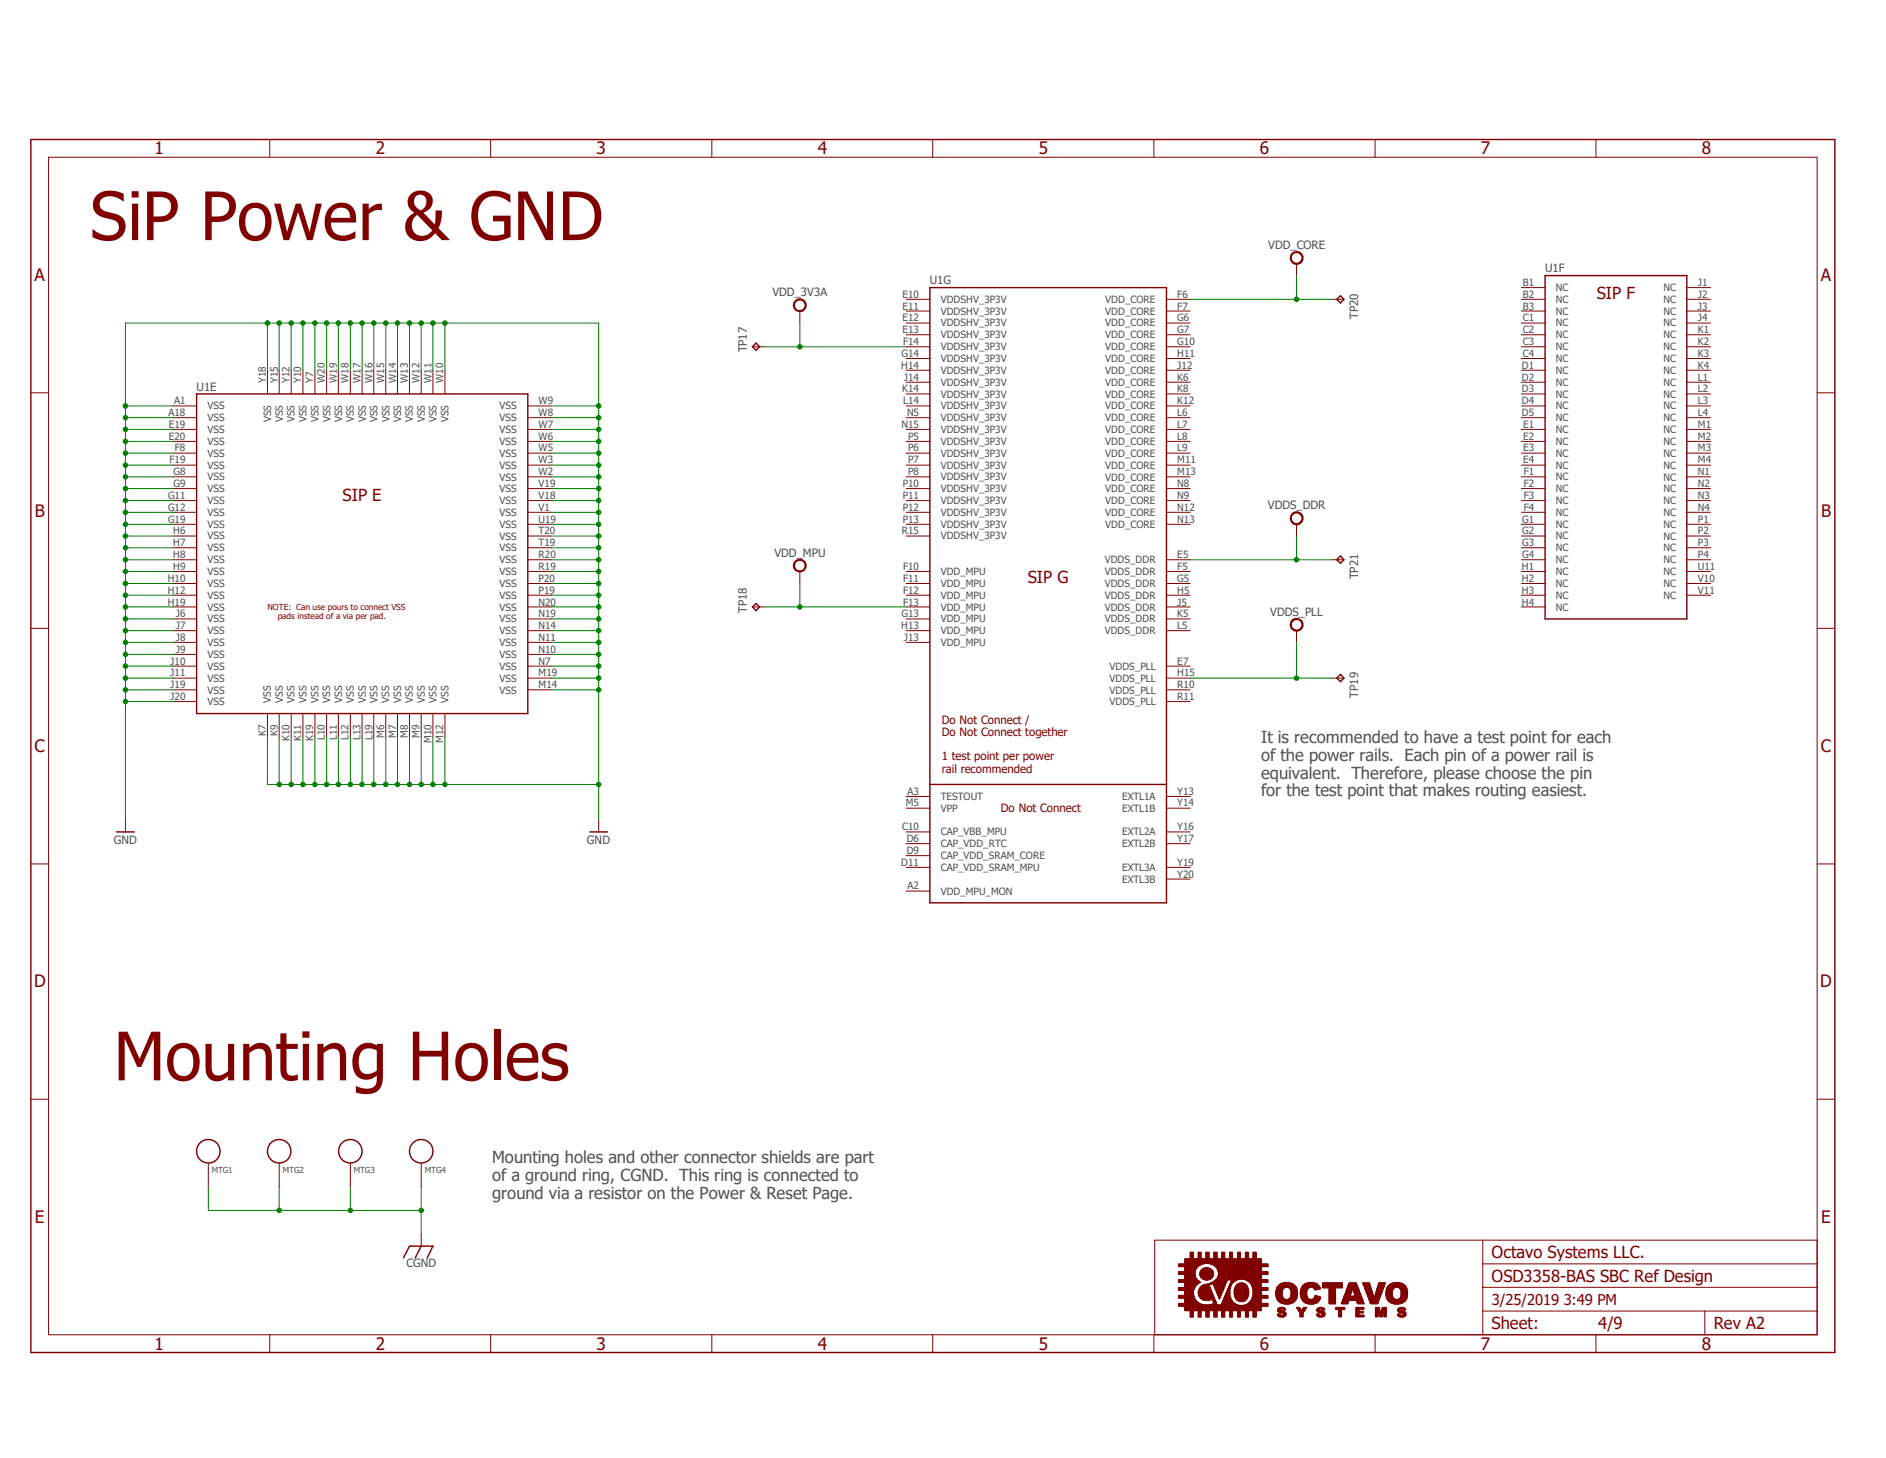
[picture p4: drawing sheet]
<svg xmlns="http://www.w3.org/2000/svg" width="279mm" height="216mm" viewBox="0 0 279 216" stroke-linecap="round" stroke-linejoin="round" font-family="sans-serif">
<defs><g id="words">
<g font-size="9.9" fill="#800000">
<text x="13.3" y="35.6">SiP Power &amp; GND</text>
<text x="16.8" y="160">Mounting Holes</text>
</g>
<g font-size="2.5" fill="#800000">
<text x="22.9" y="22.9">1</text>
<text x="55.7" y="22.9">2</text>
<text x="88.4" y="22.9">3</text>
<text x="121.2" y="22.9">4</text>
<text x="153.9" y="22.9">5</text>
<text x="186.6" y="22.9">6</text>
<text x="219.4" y="22.9">7</text>
<text x="252.1" y="22.9">8</text>
<text x="5.1" y="41.6">A</text>
<text x="269.7" y="41.6">A</text>
<text x="236.6" y="44.3">SIP F</text>
<text x="5.2" y="76.5">B</text>
<text x="50.8" y="74.1">SIP E</text>
<text x="269.8" y="76.5">B</text>
<text x="152.3" y="86.4">SIP G</text>
<text x="5.1" y="111.4">C</text>
<text x="269.7" y="111.4">C</text>
<text x="5" y="146.2">D</text>
<text x="269.7" y="146.2">D</text>
<text x="5.2" y="181.1">E</text>
<text x="269.8" y="181.1">E</text>
<text x="221" y="186.3">Octavo Systems LLC.</text>
<text x="221" y="189.8">OSD3358-BAS SBC Ref Design</text>
<text x="221" y="196.8">Sheet:</text>
<text x="236.8" y="196.8">4/9</text>
<text x="253.9" y="196.8">Rev A2</text>
<text x="22.9" y="199.9">1</text>
<text x="55.7" y="199.9">2</text>
<text x="88.4" y="199.9">3</text>
<text x="121.2" y="199.9">4</text>
<text x="153.9" y="199.9">5</text>
<text x="186.6" y="199.9">6</text>
<text x="219.4" y="199.9">7</text>
<text x="252.1" y="199.9">8</text>
</g>
<g font-size="2.5" fill="#505050">
<text x="186.8" y="110.1">It is recommended to have a test point for each</text>
<text x="186.8" y="112.7">of the power rails. Each pin of a power rail is</text>
<text x="186.8" y="115.3">equivalent. Therefore, please choose the pin</text>
<text x="186.8" y="117.9">for the test point that makes routing easiest.</text>
<text x="72.9" y="172.3">Mounting holes and other connector shields are part</text>
<text x="72.9" y="174.9">of a ground ring, CGND. This ring is connected to</text>
<text x="72.9" y="177.5">ground via a resistor on the Power &amp; Reset Page.</text>
</g>
<text font-size="2.2" fill="#800000" x="221" y="193.3">3/25/2019 3:49 PM</text>
<g font-size="1.7" fill="#505050">
<text x="187.9" y="36.9">VDD_CORE</text>
<text x="228.9" y="40.3">U1F</text>
<text x="114.4" y="43.9">VDD_3V3A</text>
<text x="137.8" y="42">U1G</text>
<text x="201.2" y="47.2" transform="rotate(-90 201.2 47.2)">TP20</text>
<text x="110.6" y="52.2" transform="rotate(-90 110.6 52.2)">TP17</text>
<text x="29.1" y="57.8">U1E</text>
<text x="187.8" y="75.4">VDDS_DDR</text>
<text x="114.7" y="82.4">VDD_MPU</text>
<text x="201.2" y="85.8" transform="rotate(-90 201.2 85.8)">TP21</text>
<text x="110.6" y="90.8" transform="rotate(-90 110.6 90.8)">TP18</text>
<text x="188.2" y="91.2">VDDS_PLL</text>
<text x="201.2" y="103.3" transform="rotate(-90 201.2 103.3)">TP19</text>
<text x="16.8" y="124.9">GND</text>
<text x="87" y="124.9">GND</text>
<text x="60.2" y="187.6">CGND</text>
</g>
<g font-size="1.7" fill="#800000">
<text x="139.5" y="107.1">Do Not Connect /</text>
<text x="139.5" y="109">Do Not Connect together</text>
<text x="139.5" y="112.6">1 test point per power</text>
<text x="139.5" y="114.4">rail recommended</text>
<text x="148.3" y="120.3">Do Not Connect</text>
</g>
<g font-size="1.5" fill="#505050">
<text x="133.7" y="44.1">E10</text>
<text x="133.7" y="45.8">E11</text>
<text x="133.7" y="47.6">E12</text>
<text x="139.4" y="44.9">VDDSHV_3P3V</text>
<text x="139.4" y="46.6">VDDSHV_3P3V</text>
<text x="163.7" y="44.9">VDD_CORE</text>
<text x="163.7" y="46.6">VDD_CORE</text>
<text x="174.4" y="44.1">F6</text>
<text x="174.4" y="45.8">F7</text>
<text x="174.4" y="47.6">G6</text>
<text x="225.6" y="42.3">B1</text>
<text x="225.6" y="44.1">B2</text>
<text x="225.6" y="45.8">B3</text>
<text x="225.6" y="47.6">C1</text>
<text x="230.5" y="43.1">NC</text>
<text x="230.5" y="44.9">NC</text>
<text x="230.5" y="46.6">NC</text>
<text x="246.4" y="43.1">NC</text>
<text x="246.4" y="44.9">NC</text>
<text x="246.4" y="46.6">NC</text>
<text x="251.5" y="42.3">J1</text>
<text x="251.5" y="44.1">J2</text>
<text x="251.5" y="45.8">J3</text>
<text x="251.5" y="47.6">J4</text>
<text x="133.6" y="52.8">G14</text>
<text x="133.7" y="49.4">E13</text>
<text x="133.8" y="51.1">F14</text>
<text x="139.4" y="48.3">VDDSHV_3P3V</text>
<text x="139.4" y="50.1">VDDSHV_3P3V</text>
<text x="139.4" y="51.9">VDDSHV_3P3V</text>
<text x="139.4" y="53.6">VDDSHV_3P3V</text>
<text x="163.7" y="48.3">VDD_CORE</text>
<text x="163.7" y="50.1">VDD_CORE</text>
<text x="163.7" y="51.9">VDD_CORE</text>
<text x="163.7" y="53.6">VDD_CORE</text>
<text x="174.4" y="49.4">G7</text>
<text x="174.4" y="51.1">G10</text>
<text x="174.4" y="52.8">H11</text>
<text x="225.6" y="49.4">C2</text>
<text x="225.6" y="51.1">C3</text>
<text x="225.6" y="52.8">C4</text>
<text x="230.5" y="48.3">NC</text>
<text x="230.5" y="50.1">NC</text>
<text x="230.5" y="51.9">NC</text>
<text x="230.5" y="53.6">NC</text>
<text x="246.4" y="48.3">NC</text>
<text x="246.4" y="50.1">NC</text>
<text x="246.4" y="51.9">NC</text>
<text x="246.4" y="53.6">NC</text>
<text x="251.5" y="49.4">K1</text>
<text x="251.5" y="51.1">K2</text>
<text x="251.5" y="52.8">K3</text>
<text x="25.8" y="59.9">A1</text>
<text x="39.4" y="56.7" transform="rotate(-90 39.4 56.7)">Y18</text>
<text x="41.1" y="56.7" transform="rotate(-90 41.1 56.7)">Y15</text>
<text x="42.9" y="56.7" transform="rotate(-90 42.9 56.7)">Y12</text>
<text x="44.6" y="56.7" transform="rotate(-90 44.6 56.7)">Y10</text>
<text x="46.4" y="56.7" transform="rotate(-90 46.4 56.7)">Y7</text>
<text x="48.1" y="56.7" transform="rotate(-90 48.1 56.7)">W20</text>
<text x="49.9" y="56.7" transform="rotate(-90 49.9 56.7)">W19</text>
<text x="51.6" y="56.7" transform="rotate(-90 51.6 56.7)">W18</text>
<text x="53.4" y="56.7" transform="rotate(-90 53.4 56.7)">W17</text>
<text x="55.2" y="56.7" transform="rotate(-90 55.2 56.7)">W16</text>
<text x="56.9" y="56.7" transform="rotate(-90 56.9 56.7)">W15</text>
<text x="58.7" y="56.7" transform="rotate(-90 58.7 56.7)">W14</text>
<text x="60.4" y="56.7" transform="rotate(-90 60.4 56.7)">W13</text>
<text x="62.1" y="56.7" transform="rotate(-90 62.1 56.7)">W12</text>
<text x="63.9" y="56.7" transform="rotate(-90 63.9 56.7)">W11</text>
<text x="65.7" y="56.7" transform="rotate(-90 65.7 56.7)">W10</text>
<text x="79.8" y="59.9">W9</text>
<text x="133.5" y="54.6">H14</text>
<text x="133.6" y="58.1">K14</text>
<text x="133.8" y="59.9">L14</text>
<text x="133.9" y="56.3">J14</text>
<text x="139.4" y="55.4">VDDSHV_3P3V</text>
<text x="139.4" y="57.1">VDDSHV_3P3V</text>
<text x="139.4" y="58.9">VDDSHV_3P3V</text>
<text x="163.7" y="55.4">VDD_CORE</text>
<text x="163.7" y="57.1">VDD_CORE</text>
<text x="163.7" y="58.9">VDD_CORE</text>
<text x="174.4" y="54.6">J12</text>
<text x="174.4" y="56.3">K6</text>
<text x="174.4" y="58.1">K8</text>
<text x="174.4" y="59.9">K12</text>
<text x="225.5" y="54.6">D1</text>
<text x="225.5" y="56.3">D2</text>
<text x="225.5" y="58.1">D3</text>
<text x="225.5" y="59.9">D4</text>
<text x="230.5" y="55.4">NC</text>
<text x="230.5" y="57.1">NC</text>
<text x="230.5" y="58.9">NC</text>
<text x="246.4" y="55.4">NC</text>
<text x="246.4" y="57.1">NC</text>
<text x="246.4" y="58.9">NC</text>
<text x="251.5" y="54.6">K4</text>
<text x="251.5" y="56.3">L1</text>
<text x="251.5" y="58.1">L2</text>
<text x="251.5" y="59.9">L3</text>
<text x="25" y="61.6">A18</text>
<text x="25" y="63.4">E19</text>
<text x="25" y="65.1">E20</text>
<text x="30.7" y="60.6">VSS</text>
<text x="30.7" y="62.4">VSS</text>
<text x="30.7" y="64.1">VSS</text>
<text x="30.7" y="65.9">VSS</text>
<text x="40.2" y="62.5" transform="rotate(-90 40.2 62.5)">VSS</text>
<text x="41.9" y="62.5" transform="rotate(-90 41.9 62.5)">VSS</text>
<text x="43.6" y="62.5" transform="rotate(-90 43.6 62.5)">VSS</text>
<text x="45.4" y="62.5" transform="rotate(-90 45.4 62.5)">VSS</text>
<text x="47.2" y="62.5" transform="rotate(-90 47.2 62.5)">VSS</text>
<text x="48.9" y="62.5" transform="rotate(-90 48.9 62.5)">VSS</text>
<text x="50.7" y="62.5" transform="rotate(-90 50.7 62.5)">VSS</text>
<text x="52.4" y="62.5" transform="rotate(-90 52.4 62.5)">VSS</text>
<text x="54.2" y="62.5" transform="rotate(-90 54.2 62.5)">VSS</text>
<text x="55.9" y="62.5" transform="rotate(-90 55.9 62.5)">VSS</text>
<text x="57.7" y="62.5" transform="rotate(-90 57.7 62.5)">VSS</text>
<text x="59.4" y="62.5" transform="rotate(-90 59.4 62.5)">VSS</text>
<text x="61.2" y="62.5" transform="rotate(-90 61.2 62.5)">VSS</text>
<text x="63" y="62.5" transform="rotate(-90 63 62.5)">VSS</text>
<text x="64.7" y="62.5" transform="rotate(-90 64.7 62.5)">VSS</text>
<text x="66.4" y="62.5" transform="rotate(-90 66.4 62.5)">VSS</text>
<text x="74" y="65.9">VSS</text>
<text x="74" y="64.1">VSS</text>
<text x="74" y="62.4">VSS</text>
<text x="74" y="60.6">VSS</text>
<text x="79.8" y="65.1">W6</text>
<text x="79.8" y="63.4">W7</text>
<text x="79.8" y="61.6">W8</text>
<text x="133.6" y="63.4">N15</text>
<text x="134.4" y="61.6">N5</text>
<text x="134.5" y="65.1">P5</text>
<text x="139.4" y="60.6">VDDSHV_3P3V</text>
<text x="139.4" y="62.4">VDDSHV_3P3V</text>
<text x="139.4" y="64.1">VDDSHV_3P3V</text>
<text x="139.4" y="65.9">VDDSHV_3P3V</text>
<text x="163.7" y="60.6">VDD_CORE</text>
<text x="163.7" y="62.4">VDD_CORE</text>
<text x="163.7" y="64.1">VDD_CORE</text>
<text x="163.7" y="65.9">VDD_CORE</text>
<text x="174.4" y="61.6">L6</text>
<text x="174.4" y="63.4">L7</text>
<text x="174.4" y="65.1">L8</text>
<text x="225.5" y="61.6">D5</text>
<text x="225.6" y="63.4">E1</text>
<text x="225.6" y="65.1">E2</text>
<text x="230.5" y="60.6">NC</text>
<text x="230.5" y="62.4">NC</text>
<text x="230.5" y="64.1">NC</text>
<text x="230.5" y="65.9">NC</text>
<text x="246.4" y="60.6">NC</text>
<text x="246.4" y="62.4">NC</text>
<text x="246.4" y="64.1">NC</text>
<text x="246.4" y="65.9">NC</text>
<text x="251.5" y="61.6">L4</text>
<text x="251.5" y="63.4">M1</text>
<text x="251.5" y="65.1">M2</text>
<text x="25.1" y="68.6">F19</text>
<text x="25.7" y="70.4">G8</text>
<text x="25.9" y="66.8">F8</text>
<text x="30.7" y="67.6">VSS</text>
<text x="30.7" y="69.4">VSS</text>
<text x="30.7" y="71.1">VSS</text>
<text x="74" y="71.2">VSS</text>
<text x="74" y="69.4">VSS</text>
<text x="74" y="67.6">VSS</text>
<text x="79.8" y="70.4">W2</text>
<text x="79.8" y="68.6">W3</text>
<text x="79.8" y="66.8">W5</text>
<text x="134.5" y="66.8">P6</text>
<text x="134.5" y="68.6">P7</text>
<text x="134.5" y="70.4">P8</text>
<text x="139.4" y="67.6">VDDSHV_3P3V</text>
<text x="139.4" y="69.4">VDDSHV_3P3V</text>
<text x="139.4" y="71.1">VDDSHV_3P3V</text>
<text x="163.7" y="67.6">VDD_CORE</text>
<text x="163.7" y="69.4">VDD_CORE</text>
<text x="163.7" y="71.2">VDD_CORE</text>
<text x="174.4" y="66.8">L9</text>
<text x="174.4" y="68.6">M11</text>
<text x="174.4" y="70.4">M13</text>
<text x="225.6" y="66.8">E3</text>
<text x="225.6" y="68.6">E4</text>
<text x="225.7" y="70.4">F1</text>
<text x="230.5" y="67.6">NC</text>
<text x="230.5" y="69.4">NC</text>
<text x="230.5" y="71.1">NC</text>
<text x="246.4" y="67.6">NC</text>
<text x="246.4" y="69.4">NC</text>
<text x="246.4" y="71.2">NC</text>
<text x="251.5" y="66.8">M3</text>
<text x="251.5" y="68.6">M4</text>
<text x="251.5" y="70.4">N1</text>
<text x="24.9" y="73.9">G11</text>
<text x="24.9" y="75.6">G12</text>
<text x="24.9" y="77.4">G19</text>
<text x="25.7" y="72.1">G9</text>
<text x="30.7" y="72.9">VSS</text>
<text x="30.7" y="74.6">VSS</text>
<text x="30.7" y="76.4">VSS</text>
<text x="74" y="76.4">VSS</text>
<text x="74" y="74.6">VSS</text>
<text x="74" y="72.9">VSS</text>
<text x="79.8" y="77.4">U19</text>
<text x="79.8" y="75.6">V1</text>
<text x="79.8" y="73.9">V18</text>
<text x="79.8" y="72.1">V19</text>
<text x="133.7" y="72.1">P10</text>
<text x="133.7" y="73.9">P11</text>
<text x="133.7" y="75.6">P12</text>
<text x="133.7" y="77.4">P13</text>
<text x="139.4" y="72.9">VDDSHV_3P3V</text>
<text x="139.4" y="74.6">VDDSHV_3P3V</text>
<text x="139.4" y="76.4">VDDSHV_3P3V</text>
<text x="163.7" y="72.9">VDD_CORE</text>
<text x="163.7" y="74.6">VDD_CORE</text>
<text x="163.7" y="76.4">VDD_CORE</text>
<text x="174.4" y="72.1">N8</text>
<text x="174.4" y="73.9">N9</text>
<text x="174.4" y="75.6">N12</text>
<text x="174.4" y="77.4">N13</text>
<text x="225.5" y="77.4">G1</text>
<text x="225.7" y="72.1">F2</text>
<text x="225.7" y="73.9">F3</text>
<text x="225.7" y="75.6">F4</text>
<text x="230.5" y="72.9">NC</text>
<text x="230.5" y="74.6">NC</text>
<text x="230.5" y="76.4">NC</text>
<text x="246.4" y="72.9">NC</text>
<text x="246.4" y="74.6">NC</text>
<text x="246.4" y="76.4">NC</text>
<text x="251.5" y="72.1">N2</text>
<text x="251.5" y="73.9">N3</text>
<text x="251.5" y="75.6">N4</text>
<text x="251.5" y="77.4">P1</text>
<text x="25.7" y="79.1">H6</text>
<text x="25.7" y="80.9">H7</text>
<text x="25.7" y="82.6">H8</text>
<text x="30.7" y="78.1">VSS</text>
<text x="30.7" y="79.9">VSS</text>
<text x="30.7" y="81.7">VSS</text>
<text x="30.7" y="83.4">VSS</text>
<text x="74" y="83.4">VSS</text>
<text x="74" y="81.7">VSS</text>
<text x="74" y="79.9">VSS</text>
<text x="74" y="78.1">VSS</text>
<text x="79.8" y="82.6">R20</text>
<text x="79.8" y="80.9">T19</text>
<text x="79.8" y="79.1">T20</text>
<text x="133.6" y="79.1">R15</text>
<text x="139.4" y="78.1">VDDSHV_3P3V</text>
<text x="139.4" y="79.9">VDDSHV_3P3V</text>
<text x="163.7" y="83.4">VDDS_DDR</text>
<text x="163.7" y="78.1">VDD_CORE</text>
<text x="174.4" y="82.6">E5</text>
<text x="225.5" y="79.1">G2</text>
<text x="225.5" y="80.9">G3</text>
<text x="225.5" y="82.6">G4</text>
<text x="230.5" y="78.1">NC</text>
<text x="230.5" y="79.9">NC</text>
<text x="230.5" y="81.7">NC</text>
<text x="230.5" y="83.4">NC</text>
<text x="246.4" y="78.1">NC</text>
<text x="246.4" y="79.9">NC</text>
<text x="246.4" y="81.7">NC</text>
<text x="246.4" y="83.4">NC</text>
<text x="251.5" y="79.1">P2</text>
<text x="251.5" y="80.9">P3</text>
<text x="251.5" y="82.6">P4</text>
<text x="24.8" y="86.1">H10</text>
<text x="24.8" y="87.9">H12</text>
<text x="24.8" y="89.7">H19</text>
<text x="25.7" y="84.4">H9</text>
<text x="30.7" y="85.2">VSS</text>
<text x="30.7" y="86.9">VSS</text>
<text x="30.7" y="88.6">VSS</text>
<text x="74" y="88.7">VSS</text>
<text x="74" y="86.9">VSS</text>
<text x="74" y="85.2">VSS</text>
<text x="79.8" y="89.7">N20</text>
<text x="79.8" y="87.9">P19</text>
<text x="79.8" y="86.1">P20</text>
<text x="79.8" y="84.4">R19</text>
<text x="133.8" y="84.4">F10</text>
<text x="133.8" y="86.1">F11</text>
<text x="133.8" y="87.9">F12</text>
<text x="133.8" y="89.7">F13</text>
<text x="139.4" y="85.2">VDD_MPU</text>
<text x="139.4" y="86.9">VDD_MPU</text>
<text x="139.4" y="88.6">VDD_MPU</text>
<text x="163.7" y="85.2">VDDS_DDR</text>
<text x="163.7" y="86.9">VDDS_DDR</text>
<text x="163.7" y="88.7">VDDS_DDR</text>
<text x="174.4" y="84.4">F5</text>
<text x="174.4" y="86.1">G5</text>
<text x="174.4" y="87.9">H5</text>
<text x="174.4" y="89.7">J5</text>
<text x="225.5" y="84.4">H1</text>
<text x="225.5" y="86.1">H2</text>
<text x="225.5" y="87.9">H3</text>
<text x="225.5" y="89.7">H4</text>
<text x="230.5" y="85.2">NC</text>
<text x="230.5" y="86.9">NC</text>
<text x="230.5" y="88.6">NC</text>
<text x="246.4" y="85.2">NC</text>
<text x="246.4" y="86.9">NC</text>
<text x="246.4" y="88.7">NC</text>
<text x="251.5" y="84.4">U11</text>
<text x="251.5" y="86.1">V10</text>
<text x="251.5" y="87.9">V11</text>
<text x="26" y="91.4">J6</text>
<text x="26" y="93.1">J7</text>
<text x="26" y="94.9">J8</text>
<text x="30.7" y="90.4">VSS</text>
<text x="30.7" y="92.2">VSS</text>
<text x="30.7" y="93.9">VSS</text>
<text x="30.7" y="95.7">VSS</text>
<text x="74" y="95.7">VSS</text>
<text x="74" y="93.9">VSS</text>
<text x="74" y="92.2">VSS</text>
<text x="74" y="90.4">VSS</text>
<text x="79.8" y="94.9">N11</text>
<text x="79.8" y="93.1">N14</text>
<text x="79.8" y="91.4">N19</text>
<text x="133.5" y="93.1">H13</text>
<text x="133.6" y="91.4">G13</text>
<text x="133.9" y="94.9">J13</text>
<text x="139.4" y="90.4">VDD_MPU</text>
<text x="139.4" y="92.2">VDD_MPU</text>
<text x="139.4" y="93.9">VDD_MPU</text>
<text x="139.4" y="95.7">VDD_MPU</text>
<text x="163.7" y="90.4">VDDS_DDR</text>
<text x="163.7" y="92.2">VDDS_DDR</text>
<text x="163.7" y="93.9">VDDS_DDR</text>
<text x="174.4" y="91.4">K5</text>
<text x="174.4" y="93.1">L5</text>
<text x="230.5" y="90.4">NC</text>
<text x="25.2" y="98.4">J10</text>
<text x="25.2" y="100.2">J11</text>
<text x="25.2" y="101.9">J19</text>
<text x="26" y="96.6">J9</text>
<text x="30.7" y="97.4">VSS</text>
<text x="30.7" y="99.2">VSS</text>
<text x="30.7" y="100.9">VSS</text>
<text x="74" y="100.9">VSS</text>
<text x="74" y="99.2">VSS</text>
<text x="74" y="97.4">VSS</text>
<text x="79.8" y="101.9">M14</text>
<text x="79.8" y="100.2">M19</text>
<text x="79.8" y="98.4">N7</text>
<text x="79.8" y="96.6">N10</text>
<text x="164.4" y="99.2">VDDS_PLL</text>
<text x="164.4" y="100.9">VDDS_PLL</text>
<text x="174.4" y="98.4">E7</text>
<text x="174.4" y="100.2">H15</text>
<text x="174.4" y="101.9">R10</text>
<text x="25.2" y="103.7">J20</text>
<text x="30.7" y="102.7">VSS</text>
<text x="30.7" y="104.4">VSS</text>
<text x="40.1" y="104.1" transform="rotate(-90 40.1 104.1)">VSS</text>
<text x="41.9" y="104.1" transform="rotate(-90 41.9 104.1)">VSS</text>
<text x="43.6" y="104.1" transform="rotate(-90 43.6 104.1)">VSS</text>
<text x="45.4" y="104.1" transform="rotate(-90 45.4 104.1)">VSS</text>
<text x="47.2" y="104.1" transform="rotate(-90 47.2 104.1)">VSS</text>
<text x="48.9" y="104.1" transform="rotate(-90 48.9 104.1)">VSS</text>
<text x="50.7" y="104.1" transform="rotate(-90 50.7 104.1)">VSS</text>
<text x="52.4" y="104.1" transform="rotate(-90 52.4 104.1)">VSS</text>
<text x="54.2" y="104.1" transform="rotate(-90 54.2 104.1)">VSS</text>
<text x="55.9" y="104.1" transform="rotate(-90 55.9 104.1)">VSS</text>
<text x="57.7" y="104.1" transform="rotate(-90 57.7 104.1)">VSS</text>
<text x="59.4" y="104.1" transform="rotate(-90 59.4 104.1)">VSS</text>
<text x="61.2" y="104.1" transform="rotate(-90 61.2 104.1)">VSS</text>
<text x="63" y="104.1" transform="rotate(-90 63 104.1)">VSS</text>
<text x="64.7" y="104.1" transform="rotate(-90 64.7 104.1)">VSS</text>
<text x="66.4" y="104.1" transform="rotate(-90 66.4 104.1)">VSS</text>
<text x="74" y="102.7">VSS</text>
<text x="164.4" y="102.7">VDDS_PLL</text>
<text x="164.4" y="104.4">VDDS_PLL</text>
<text x="174.4" y="103.7">R11</text>
<text x="39.4" y="109" transform="rotate(-90 39.4 109)">K7</text>
<text x="41.1" y="109" transform="rotate(-90 41.1 109)">K9</text>
<text x="42.9" y="109.8" transform="rotate(-90 42.9 109.8)">K10</text>
<text x="44.6" y="109.8" transform="rotate(-90 44.6 109.8)">K11</text>
<text x="46.4" y="109.8" transform="rotate(-90 46.4 109.8)">K19</text>
<text x="48.1" y="109.6" transform="rotate(-90 48.1 109.6)">L10</text>
<text x="49.9" y="109.6" transform="rotate(-90 49.9 109.6)">L11</text>
<text x="51.6" y="109.6" transform="rotate(-90 51.6 109.6)">L12</text>
<text x="53.4" y="109.6" transform="rotate(-90 53.4 109.6)">L13</text>
<text x="55.2" y="109.6" transform="rotate(-90 55.2 109.6)">L19</text>
<text x="56.9" y="109.2" transform="rotate(-90 56.9 109.2)">M6</text>
<text x="58.7" y="109.2" transform="rotate(-90 58.7 109.2)">M7</text>
<text x="60.4" y="109.2" transform="rotate(-90 60.4 109.2)">M8</text>
<text x="62.1" y="109.2" transform="rotate(-90 62.1 109.2)">M9</text>
<text x="63.9" y="110" transform="rotate(-90 63.9 110)">M10</text>
<text x="65.7" y="110" transform="rotate(-90 65.7 110)">M12</text>
<text x="134.2" y="119.4">M5</text>
<text x="134.5" y="117.7">A3</text>
<text x="139.4" y="118.4">TESTOUT</text>
<text x="166.2" y="118.4">EXTL1A</text>
<text x="174.4" y="117.7">Y13</text>
<text x="174.4" y="119.4">Y14</text>
<text x="133.6" y="122.9">C10</text>
<text x="134.3" y="124.7">D6</text>
<text x="139.4" y="123.7">CAP_VBB_MPU</text>
<text x="139.4" y="125.5">CAP_VDD_RTC</text>
<text x="139.4" y="120.2">VPP</text>
<text x="166.2" y="120.2">EXTL1B</text>
<text x="166.2" y="123.7">EXTL2A</text>
<text x="166.2" y="125.5">EXTL2B</text>
<text x="174.4" y="122.9">Y16</text>
<text x="174.4" y="124.7">Y17</text>
<text x="133.5" y="128.2">D11</text>
<text x="134.3" y="126.5">D9</text>
<text x="134.5" y="131.7">A2</text>
<text x="139.4" y="127.2">CAP_VDD_SRAM_CORE</text>
<text x="139.4" y="128.9">CAP_VDD_SRAM_MPU</text>
<text x="166.2" y="129">EXTL3A</text>
<text x="166.2" y="130.7">EXTL3B</text>
<text x="174.4" y="128.2">Y19</text>
<text x="174.4" y="130">Y20</text>
<text x="139.4" y="132.5">VDD_MPU_MON</text>
</g>
<g font-size="1.2" fill="#800000">
<text x="39.6" y="90.3">NOTE: Can use pours to connect VSS</text>
<text x="41.1" y="91.7">pads instead of a via per pad.</text>
</g>
<g font-size="1.2" fill="#505050">
<text x="31.4" y="173.6">MTG1</text>
<text x="41.9" y="173.6">MTG2</text>
<text x="52.4" y="173.6">MTG3</text>
<text x="62.9" y="173.6">MTG4</text>
</g>
</g></defs>
<path d="M272.4 4.1l2.9 2.2M275.3 209.6l-2.9 2.2" fill="none" stroke="#fff" stroke-width=".15"/>
<path d="M17.3 123.2h2.6M87.4 123.2h2.6" fill="none" stroke="#800000" stroke-width=".21"/>
<path d="M18.6 121.4v1.8M88.7 121.4v1.8" fill="none" stroke="#800000" stroke-width=".15"/>
<path d="M117.9 44.5a.96 .96 0 0 1 1.4 .3 .96 .96 0 0 1-.6 1.4 .96 .96 0 0 1-1.2-1h.2a.79 .79 0 0 1 1-.8 .79 .79 0 0 1 .4 1.3 .79 .79 0 0 1-1.3-.2l-.1-.3h-.2l.1-.4z" fill-rule="evenodd" fill="#800000"/>
<path d="M117.9 44.5a.96 .96 0 0 1 1.4 .3 .96 .96 0 0 1-.6 1.4 .96 .96 0 0 1-1.2-1h.2a.79 .79 0 0 1 1-.8 .79 .79 0 0 1 .4 1.3 .79 .79 0 0 1-1.3-.2l-.1-.3h-.2l.1-.4zM118.5 46.1v1.7" fill="none" stroke="#800000" stroke-width=".15"/>
<path d="M117.9 83.1a.96 .96 0 0 1 1.4 .3 .96 .96 0 0 1-.6 1.3 .96 .96 0 0 1-1.2-1h.2a.79 .79 0 0 1 1-.7 .79 .79 0 0 1 .4 1.2 .79 .79 0 0 1-1.3-.1l-.1-.4h-.2l.1-.3z" fill-rule="evenodd" fill="#800000"/>
<path d="M117.9 83.1a.96 .96 0 0 1 1.4 .3 .96 .96 0 0 1-.6 1.3 .96 .96 0 0 1-1.2-1h.2a.79 .79 0 0 1 1-.7 .79 .79 0 0 1 .4 1.2 .79 .79 0 0 1-1.3-.1l-.1-.4h-.2l.1-.3zM118.5 84.6v1.8" fill="none" stroke="#800000" stroke-width=".15"/>
<path d="M191.4 91.8a.97 .97 0 0 1 1.5 .2 .97 .97 0 0 1-.5 1.4 .97 .97 0 0 1-1.3-.9h.2a.78 .78 0 0 1 1-.7 .78 .78 0 0 1 .5 1.1 .78 .78 0 0 1-1.2 .2l-.3-.3v-.3h-.2z" fill-rule="evenodd" fill="#800000"/>
<path d="M191.4 91.8a.97 .97 0 0 1 1.5 .2 .97 .97 0 0 1-.5 1.4 .97 .97 0 0 1-1.3-.9h.2a.78 .78 0 0 1 1-.7 .78 .78 0 0 1 .5 1.1 .78 .78 0 0 1-1.2 .2l-.3-.3v-.3h-.2zM192.1 93.4v1.7" fill="none" stroke="#800000" stroke-width=".15"/>
<path d="M191.4 37.5a.97 .97 0 0 1 1.5 .2 .97 .97 0 0 1-.5 1.4 .97 .97 0 0 1-1.3-.9h.2a.78 .78 0 0 1 1-.8 .78 .78 0 0 1 .5 1.2 .78 .78 0 0 1-1.2 .2l-.3-.3v-.3h-.2z" fill-rule="evenodd" fill="#800000"/>
<path d="M191.4 37.5a.97 .97 0 0 1 1.5 .2 .97 .97 0 0 1-.5 1.4 .97 .97 0 0 1-1.3-.9h.2a.78 .78 0 0 1 1-.8 .78 .78 0 0 1 .5 1.2 .78 .78 0 0 1-1.2 .2l-.3-.3v-.3h-.2zM192.1 39.1v1.7" fill="none" stroke="#800000" stroke-width=".15"/>
<path d="M191.4 76a.97 .97 0 0 1 1.5 .2 .97 .97 0 0 1-.5 1.5 .97 .97 0 0 1-1.3-.9h.2a.8 .8 0 0 1 1.1-.7 .8 .8 0 0 1 .2 1.3 .8 .8 0 0 1-1.3-.4v-.2h-.2z" fill-rule="evenodd" fill="#800000"/>
<g fill="none" stroke="#800000" stroke-width=".15">
<path d="M7.2 23.3h262v174.4h-262zM40 20.7v2.6M72.7 20.7v2.6M105.5 20.7v2.6M138.2 20.7v2.6M170.9 20.7v2.6M203.7 20.7v2.6M236.4 20.7v2.6M4.6 58.2h2.6M39.6 54.8v3.5M41.4 54.8v3.5M43.1 54.8v3.5"/>
<path d="M44.9 54.8v3.5M46.7 54.8v3.5M48.4 54.8v3.5M50.1 54.8v3.5M51.9 54.8v3.5M53.6 54.8v3.5M55.4 54.8v3.5M57.1 54.8v3.5M58.9 54.8v3.5M60.7 54.8v3.5M62.4 54.8v3.5M64.1 54.8v3.5"/>
<path d="M65.9 54.8v3.5M111.5 51.4h1.7M134.2 44.3h3.6M134.2 46.1h3.6M134.2 47.8h3.6M134.2 49.6h3.6M134.2 51.4h3.6M134.2 53.1h3.6M134.2 54.8h3.6M134.2 56.6h3.6M134.2 58.3h3.6M172.8 44.3h3.5"/>
<path d="M172.8 46.1h3.5M172.8 47.8h3.5M172.8 49.6h3.5M172.8 51.4h3.5M172.8 53.1h3.5M172.8 54.8h3.5M172.8 56.6h3.5M172.8 58.3h3.5M197.4 44.3h1.7M225.4 42.6h3.5M225.4 44.3h3.5M225.4 46.1h3.5"/>
<path d="M225.4 47.8h3.5M225.4 49.6h3.5M225.4 51.4h3.5M225.4 53.1h3.5M225.4 54.8h3.5M225.4 56.6h3.5M225.4 58.3h3.5M249.9 42.6h3.5M249.9 44.3h3.5M249.9 46.1h3.5M249.9 47.8h3.5M249.9 49.6h3.5"/>
<path d="M249.9 51.4h3.5M249.9 53.1h3.5M249.9 54.8h3.5M249.9 56.6h3.5M249.9 58.3h3.5M269.2 58.2h2.6M25.6 60.1h3.5M25.6 61.8h3.5M25.6 63.6h3.5M25.6 65.4h3.5M25.6 67.1h3.5M25.6 68.9h3.5"/>
<path d="M25.6 70.6h3.5M25.6 72.3h3.5M25.6 74.1h3.5M25.6 75.9h3.5M25.6 77.6h3.5M25.6 79.4h3.5M78.2 60.1h3.5M78.2 61.8h3.5M78.2 63.6h3.5M78.2 65.4h3.5M78.2 67.1h3.5M78.2 68.9h3.5"/>
<path d="M78.2 70.6h3.5M78.2 72.3h3.5M78.2 74.1h3.5M78.2 75.9h3.5M78.2 77.6h3.5M78.2 79.4h3.5M134.2 60.1h3.6M134.2 61.8h3.6M134.2 63.6h3.6M134.2 65.4h3.6M134.2 67.1h3.6M134.2 68.9h3.6"/>
<path d="M134.2 70.6h3.6M134.2 72.3h3.6M134.2 74.1h3.6M134.2 75.9h3.6M134.2 77.6h3.6M134.2 79.4h3.6M172.8 60.1h3.5M172.8 61.8h3.5M172.8 63.6h3.5M172.8 65.4h3.5M172.8 67.1h3.5M172.8 68.9h3.5"/>
<path d="M172.8 70.6h3.5M172.8 72.3h3.5M172.8 74.1h3.5M172.8 75.9h3.5M172.8 77.6h3.5M191.4 76a.97 .97 0 0 1 1.5 .2 .97 .97 0 0 1-.5 1.5 .97 .97 0 0 1-1.3-.9h.2a.8 .8 0 0 1 1.1-.7 .8 .8 0 0 1 .2 1.3 .8 .8 0 0 1-1.3-.4v-.2h-.2zM192.1 77.6v1.8M225.4 60.1h3.5M225.4 61.8h3.5M225.4 63.6h3.5M225.4 65.4h3.5M225.4 67.1h3.5"/>
<path d="M225.4 68.9h3.5M225.4 70.6h3.5M225.4 72.3h3.5M225.4 74.1h3.5M225.4 75.9h3.5M225.4 77.6h3.5M225.4 79.4h3.5M249.9 60.1h3.5M249.9 61.8h3.5M249.9 63.6h3.5M249.9 65.4h3.5M249.9 67.1h3.5"/>
<path d="M249.9 68.9h3.5M249.9 70.6h3.5M249.9 72.3h3.5M249.9 74.1h3.5M249.9 75.9h3.5M249.9 77.6h3.5M249.9 79.4h3.5M4.6 93h2.6M25.6 81.1h3.5M25.6 82.9h3.5M25.6 84.6h3.5M25.6 86.4h3.5"/>
<path d="M25.6 88.1h3.5M25.6 89.9h3.5M25.6 91.7h3.5M25.6 93.4h3.5M25.6 95.1h3.5M25.6 96.9h3.5M25.6 98.6h3.5M78.2 81.1h3.5M78.2 82.9h3.5M78.2 84.6h3.5M78.2 86.4h3.5M78.2 88.1h3.5"/>
<path d="M78.2 89.9h3.5M78.2 91.7h3.5M78.2 93.4h3.5M78.2 95.1h3.5M78.2 96.9h3.5M78.2 98.6h3.5M111.5 89.9h1.7M134.2 84.6h3.6M134.2 86.4h3.6M134.2 88.1h3.6M134.2 89.9h3.6M134.2 91.7h3.6"/>
<path d="M134.2 93.4h3.6M134.2 95.1h3.6M172.8 82.9h3.5M172.8 84.6h3.5M172.8 86.4h3.5M172.8 88.1h3.5M172.8 89.9h3.5M172.8 91.7h3.5M172.8 93.4h3.5M172.8 98.6h3.5M197.4 82.9h1.7M225.4 81.1h3.5"/>
<path d="M225.4 82.9h3.5M225.4 84.6h3.5M225.4 86.4h3.5M225.4 88.1h3.5M225.4 89.9h3.5M249.9 81.1h3.5M249.9 82.9h3.5M249.9 84.6h3.5M249.9 86.4h3.5M249.9 88.1h3.5M269.2 93h2.6M25.6 100.4h3.5"/>
<path d="M25.6 102.2h3.5M25.6 103.9h3.5M39.6 105.7v3.5M41.4 105.7v3.5M43.1 105.7v3.5M44.9 105.7v3.5M46.7 105.7v3.5M48.4 105.7v3.5M50.1 105.7v3.5M51.9 105.7v3.5M53.6 105.7v3.5M55.4 105.7v3.5"/>
<path d="M57.1 105.7v3.5M58.9 105.7v3.5M60.7 105.7v3.5M62.4 105.7v3.5M64.1 105.7v3.5M65.9 105.7v3.5M78.2 100.4h3.5M78.2 102.2h3.5M134.2 117.9h3.6M134.2 119.7h3.6M172.8 100.4h3.5M172.8 102.2h3.5"/>
<path d="M172.8 103.9h3.5M172.8 117.9h3.5M172.8 119.7h3.5M197.4 100.4h1.7M4.6 127.9h2.6M134.2 123.2h3.6M134.2 124.9h3.6M134.2 126.7h3.6M134.2 128.4h3.6M134.2 132h3.6M172.8 123.2h3.5M172.8 124.9h3.5"/>
<path d="M172.8 128.4h3.5M172.8 130.2h3.5M269.2 127.9h2.6M4.6 162.8h2.6M30.9 172.3v3.5M41.4 172.3v3.5M51.9 172.3v3.5M62.4 172.3v3.5M269.2 162.8h2.6M40 197.7v2.6M62.4 182.8v1.7M72.7 197.7v2.6"/>
<path d="M105.5 197.7v2.6M138.2 197.7v2.6M170.9 197.7v2.6M174.6 187.2h3.8M174.6 193.4h13.2M174.6 193.3h13.2M174.6 193.3h9.2M174.6 193.3h8.9M174.6 193.2h8.8M174.6 193.2h3.8M174.6 193.1h3.5M174.6 193.1h3.3"/>
<path d="M174.6 193h3.2M174.6 192.2h2.4M174.6 192.1h2.3M174.6 192h2.3M174.6 191.9h2.3M174.6 191.8h2.3M174.6 191.1h2.3M174.6 191h2.3M174.6 190.9h2.3M174.6 190.8h2.3M174.6 190.8h2.4M174.6 190.7h2.4"/>
<path d="M174.6 189.9h3.2M174.6 189.9h3.3M174.6 189.8h3.2M174.6 189.7h3.1M174.6 189.7h2.9M174.6 189.6h2.9M174.6 189.5h2.8M174.6 188.7h2.4M174.6 188.6h2.4M174.6 188.5h2.4M174.6 188.4h2.4M174.6 188.3h2.5"/>
<path d="M174.6 187.6h2.9M174.6 187.5h2.9M174.6 187.5h3M174.6 187.4h3.1M174.6 187.4h3.2M174.6 187.3h3.2M174.6 187.3h3.4M174.6 187.2h3.5M174.6 187.2h3.6M175.5 190.6h1.5M175.5 194.1h11.4M175.5 194h11.4"/>
<path d="M175.5 193.9h11.4M175.5 193.8h11.4M175.5 193.7h11.4M175.5 193.6h11.4M175.5 193.5h11.4M175.5 193h2.2M175.5 192.9h2M175.5 192.8h2M175.5 192.8h1.9M175.5 192.7h1.9M175.5 192.7h1.8M175.5 192.6h1.7"/>
<path d="M175.5 192.5h1.7M175.5 192.5h1.6M175.5 192.4h1.6M175.5 192.3h1.5M175.5 191.8h1.3M175.5 191.7h1.3M175.5 191.6h1.3M175.5 191.5h1.3M175.5 191.4h1.3M175.5 191.3h1.3M175.5 191.2h1.3M175.5 191.1h1.3"/>
<path d="M175.5 190.6h1.6M175.5 190.5h1.6M175.5 190.4h1.7M175.5 190.3h1.8M175.5 190.2h1.8M175.5 190.2h1.9M175.5 190.1h2M175.5 190h2.1M175.5 190h2.2M175.5 189.9h2.2M175.5 189.4h1.8M175.5 189.3h1.7"/>
<path d="M175.5 189.2h1.7M175.5 189.1h1.6M175.5 189h1.6M175.5 188.9h1.6M175.5 188.8h1.6M175.5 188.8h1.5M175.5 188.3h1.6M175.5 188.2h1.6M175.5 188.1h1.6M175.5 188h1.6M175.5 188h1.7M175.5 187.9h1.7"/>
<path d="M175.5 187.8h1.8M175.5 187.7h1.8M175.5 187.7h1.9M175.5 187.6h1.9M175.5 187.1h3.2M175.5 187.1h11.4M175.5 187h11.4M175.5 186.9h11.4M175.5 186.8h11.4M175.5 186.7h11.4M175.5 186.6h11.4M175.5 186.5h11.4"/>
<path d="M175.5 186.4h11.4M175.6 194.1h11.3M175.6 186.4h11.3M176.3 194.1h.5M176.3 195h.5M176.3 194.9h.5M176.3 194.8h.5M176.3 194.7h.5M176.3 194.6h.5M176.3 194.5h.5M176.3 194.4h.5M176.3 194.3h.5"/>
<path d="M176.3 194.2h.5M176.3 186.4h.5M176.3 186.3h.5M176.3 186.2h.5M176.3 186.1h.5M176.3 186h.5M176.3 185.9h.5M176.3 185.8h.5M176.3 185.7h.5M176.3 185.6h.5M176.3 185.5h.5M176.3 185.4h.5"/>
<path d="M177.5 194.1h.4M177.5 195h.4M177.5 194.9h.4M177.5 194.8h.4M177.5 194.7h.4M177.5 194.6h.4M177.5 194.5h.4M177.5 194.4h.4M177.5 194.3h.4M177.5 194.2h.4M177.5 191.6h2.2M177.5 191.5h2.1"/>
<path d="M177.5 191.4h2.1M177.5 191.3h2M177.5 186.4h.4M177.5 186.3h.4M177.5 186.2h.4M177.5 186.1h.4M177.5 186h.4M177.5 185.9h.4M177.5 185.8h.4M177.5 185.7h.4M177.5 185.6h.4M177.5 185.5h.4"/>
<path d="M177.5 185.4h.4M177.5 191.7h2.2M177.5 191.2h2M177.5 191.1h2M177.6 191.9h2.1M177.6 191.8h2.1M177.6 191.1h1.9M177.6 191h1.8M177.6 191.9h2.2M177.6 190.9h1.8M177.7 192h2.1M177.7 190.9h1.7"/>
<path d="M177.7 190.8h1.6M177.7 192.1h2.2M177.7 192.1h2.1M177.7 190.7h1.6M177.8 192.2h2.1M177.8 190.7h1.5M177.8 188.9h1.9M177.8 188.8h1.9M177.8 188.7h1.9M177.8 188.6h1.9M177.8 188.5h1.9M177.8 188.4h1.9"/>
<path d="M177.8 190.6h1.5M177.8 189h1.9M177.8 188.3h1.9M177.8 190.6h1.4M177.8 189.1h1.9M177.8 188.2h1.9M177.9 192.3h2.1M177.9 190.5h1.3M177.9 189.1h1.8M177.9 188.2h1.8M177.9 192.4h2.1M177.9 189.2h1.7"/>
<path d="M177.9 189.1h1.7M177.9 188.1h1.7M178 190.5h1.2M178 189.2h1.5M178 188h1.5M178 190.4h1.2M178 189.3h1.5M178.1 192.4h1.4M178.1 190.4h1.1M178.1 189.3h1.4M178.1 188h1.4M178.1 192.4h1.3"/>
<path d="M178.1 190.3h1M178.1 189.4h1.3M178.1 187.9h1.3M178.2 192.5h1.1M178.2 189.4h1.1M178.3 192.5h1M178.3 190.3h.9M178.3 189.5h.9M178.3 187.8h1M178.3 190.2h1M178.3 187.8h.9M178.4 192.6h.8"/>
<path d="M178.4 190.2h1M178.4 189.5h.7M178.4 187.7h.7M178.6 187.7h.3M178.6 189.6h.3M178.6 194.1h.5M178.6 195h.5M178.6 194.9h.5M178.6 194.8h.5M178.6 194.7h.5M178.6 194.6h.5M178.6 194.5h.5"/>
<path d="M178.6 194.4h.5M178.6 194.3h.5M178.6 194.2h.5M178.6 190.2h.9M178.6 186.4h.5M178.6 186.3h.5M178.6 186.2h.5M178.6 186.1h.5M178.6 186h.5M178.6 185.9h.5M178.6 185.8h.5M178.6 185.7h.5"/>
<path d="M178.6 185.6h.5M178.6 185.5h.5M178.6 185.4h.5M178.8 190.1h2.8M178.8 187.1h8.1M179.1 193.2h1.2M179.1 190.1h2.5M179.2 187.2h8.6M179.2 190h2.4M179.3 190h2.4M179.3 187.2h8.5M179.4 189.9h2.3"/>
<path d="M179.5 187.2h8.3M179.5 193.1h.8M179.5 189.9h2.2M179.5 187.3h8.3M179.6 193.1h.7M179.6 192.4h.4M179.6 189.9h2.1M179.6 192.6h.4M179.6 192.5h.4M179.7 192.6h.4M179.7 189.8h2M179.7 193h.6"/>
<path d="M179.7 192.7h.5M179.7 192.7h.4M179.7 187.3h8.1M179.7 193h.5M179.7 192.9h.5M179.7 192.8h.5M179.7 190.2h1.9M179.7 189.7h2.1M179.7 187.4h8.1M179.8 193h.4M179.8 190.3h1.7M179.8 194.1h.5"/>
<path d="M179.8 195h.5M179.8 194.9h.5M179.8 194.8h.5M179.8 194.7h.5M179.8 194.6h.5M179.8 194.5h.5M179.8 194.4h.5M179.8 194.3h.5M179.8 194.2h.5M179.8 190.4h1.7M179.8 189.7h2M179.8 187.4h8"/>
<path d="M179.8 186.4h.5M179.8 186.3h.5M179.8 186.2h.5M179.8 186.1h.5M179.8 186h.5M179.8 185.9h.5M179.8 185.8h.5M179.8 185.7h.5M179.8 185.6h.5M179.8 185.5h.5M179.8 185.4h.5M179.9 190.5h1.5"/>
<path d="M179.9 187.5h8M179.9 190.6h1.5M179.9 189.7h1.9M180 190.6h1.4M180 190.8h1.3M180 190.7h1.4M180 189.6h1.8M180 187.5h7.9M180 190.9h1.3M180 187.5h7.8M180 189.5h3.3M180 187.6h7.8"/>
<path d="M180.1 191h1.1M180.1 187.6h6.8M180.1 191.1h1.1M180.1 189.5h3.5M180.1 187.7h6.8M180.2 191.3h.9M180.2 191.2h.9M180.2 189.4h6.7M180.2 187.7h6.7M180.3 191.5h.7M180.3 191.4h.8M180.3 189.4h6.6"/>
<path d="M180.3 187.8h6.6M180.3 191.6h.7M180.3 189.3h6.6M180.3 187.9h6.6M180.3 191.7h.6M180.3 191.7h.7M180.3 189.2h6.6M180.3 188h6.6M180.4 191.8h.5M180.4 189.1h6.5M180.4 188.1h6.5M180.4 188h6.5"/>
<path d="M180.4 191.9h.4M180.4 191.9h.5M180.4 189h6.5M180.4 188.2h6.5M180.5 191.9h.3M180.5 188.9h6.4M180.5 188.8h6.4M180.5 188.4h7.3M180.5 188.3h7.3M180.5 188.3h6.4M180.5 192.1h.3M180.5 192h.3"/>
<path d="M180.5 188.7h7.3M180.5 188.6h7.3M180.5 188.5h7.3M180.6 192.2h.1M180.6 192.2h.2M180.6 192.1h.2M180.6 192.3h.1M180.6 192.3v.1M180.9 193.2h2.4M181 194.1h.4M181 195h.4M181 194.9h.4"/>
<path d="M181 194.8h.4M181 194.7h.4M181 194.6h.4M181 194.5h.4M181 194.4h.4M181 194.3h.4M181 194.2h.4M181 193.1h2.1M181 193.1h2M181 193h2M181 186.4h.4M181 186.3h.4"/>
<path d="M181 186.2h.4M181 186.1h.4M181 186h.4M181 185.9h.4M181 185.8h.4M181 185.7h.4M181 185.6h.4M181 185.5h.4M181 185.4h.4M181 193h1.9M181 192.9h1.8M181.1 192.9h1.7"/>
<path d="M181.1 192.8h1.6M181.1 192.7h1.5M181.2 192.6h1.3M181.2 192.5h1.3M181.2 192.5h1.2M181.2 192.4h1.2M181.3 192.4h1.1M181.3 192.3h1.1M181.3 192.2h1M181.4 192.2h.9M181.4 192.1h.9M181.4 192h.8"/>
<path d="M181.4 191.9h.8M181.5 191.9h.7M181.5 191.8h.7M181.5 191.7h.7M181.6 191.7h.6M181.6 191.6h.6M181.6 191.5h.6M181.7 191.5h.5M181.7 191.4h.5M181.7 191.3h.5M181.7 191.2h.5M181.8 191.2h.4"/>
<path d="M181.8 191.1h.4M181.8 191h.4M181.9 190.9h.3M181.9 190.8h.3M181.9 190.7h.3M182 190.6h.3M182 190.7h.3M182 190.5h.3M182.1 190.5h.3M182.1 190.4h.3M182.1 190.3h.3M182.2 194.1h.4"/>
<path d="M182.2 195h.4M182.2 194.9h.4M182.2 194.8h.4M182.2 194.7h.4M182.2 194.6h.4M182.2 194.5h.4M182.2 194.4h.4M182.2 194.3h.4M182.2 194.2h.4M182.2 190.3h.2M182.2 190.2h.3M182.2 186.4h.4"/>
<path d="M182.2 186.3h.4M182.2 186.2h.4M182.2 186.1h.4M182.2 186h.4M182.2 185.9h.4M182.2 185.8h.4M182.2 185.7h.4M182.2 185.6h.4M182.2 185.5h.4M182.2 185.4h.4M182.2 190.1h.3M182.2 190.1h.4"/>
<path d="M182.2 190h.4M182.3 189.9h.4M182.3 189.9h.5M182.3 189.8h.5M182.4 189.8h.4M182.4 189.7h.5M182.4 189.7h.6M182.4 189.6h.7M182.4 189.6h.8M182.8 191.7h2.2M182.8 191.6h2.2M182.8 191.5h2.2"/>
<path d="M182.8 191.4h2.2M182.8 191.3h2.2M182.8 191.2h2.2M182.8 191.1h2.2M182.8 191h2.2M182.9 191.9h2M182.9 191.9h2.1M182.9 191.8h2.1M182.9 190.9h2.1M182.9 190.9h2M182.9 190.8h2M182.9 192h2"/>
<path d="M182.9 190.7h2M183 190.6h1.8M183 192.1h1.8M183 192.1h1.9M183 190.7h1.9M183 192.2h1.8M183 190.5h1.8M183 192.3h1.7M183 192.3h1.8M183 190.4h1.7M183.1 192.4h1.6M183.1 190.4h1.6"/>
<path d="M183.1 190.3h1.6M183.2 192.4h1.4M183.2 192.5h1.4M183.2 190.3h1.4M183.2 190.2h1.4M183.3 192.6h1.2M183.3 190.2h1.2M183.3 194.1h.5M183.3 195h.5M183.3 194.9h.5M183.3 194.8h.5M183.3 194.7h.5"/>
<path d="M183.3 194.6h.5M183.3 194.5h.5M183.3 194.4h.5M183.3 194.3h.5M183.3 194.2h.5M183.3 190.1h1.2M183.3 186.4h.5M183.3 186.3h.5M183.3 186.2h.5M183.3 186.1h.5M183.3 186h.5M183.3 185.9h.5"/>
<path d="M183.3 185.8h.5M183.3 185.7h.5M183.3 185.6h.5M183.3 185.5h.5M183.3 185.4h.5M183.4 192.6h1M183.4 192.7h1M183.4 190.1h1M183.5 192.7h.8M183.5 190h.8M183.6 192.7h.6M183.6 190h.6"/>
<path d="M183.8 189.9h.2M184 193.3h3.8M184.2 189.5h3.6M184.3 193.3h3.5M184.4 193.2h3.4M184.5 194.1h.5M184.5 195h.5M184.5 194.9h.5M184.5 194.8h.5M184.5 194.7h.5M184.5 194.6h.5M184.5 194.5h.5"/>
<path d="M184.5 194.4h.5M184.5 194.3h.5M184.5 194.2h.5M184.5 189.5h3.3M184.5 186.4h.5M184.5 186.3h.5M184.5 186.2h.5M184.5 186.1h.5M184.5 186h.5M184.5 185.9h.5M184.5 185.8h.5M184.5 185.7h.5"/>
<path d="M184.5 185.6h.5M184.5 185.5h.5M184.5 185.4h.5M184.5 193.2h3.3M184.6 189.6h3.2M184.7 189.6h3.1M184.7 193.1h3.1M184.7 189.7h3.1M184.8 193.1h3M184.8 193h3M184.8 189.7h3M184.9 193h2.9"/>
<path d="M184.9 193h2M184.9 189.7h2.9M185 189.8h2.8M185 192.9h1.9M185 189.9h2.8M185.1 192.8h1.8M185.1 189.9h2.7M185.2 192.7h1.7M185.2 189.9h1.7M185.2 190h1.7M185.3 192.7h1.6M185.3 190.1h1.6"/>
<path d="M185.3 190h1.6M185.3 192.6h1.6M185.3 190.2h1.6M185.4 192.5h1.5M185.4 190.2h1.5M185.4 192.4h1.5M185.4 190.3h1.5M185.5 192.4h1.4M185.5 192.3h1.4M185.5 192.2h2.3M185.5 190.5h1.4M185.5 190.4h1.4"/>
<path d="M185.5 190.6h1.4M185.5 192.1h2.3M185.5 192h2.3M185.5 190.7h2.3M185.6 191.9h2.2M185.6 191.8h2.2M185.6 190.9h2.2M185.6 190.8h2.2M185.6 194.1h.5M185.6 195h.5M185.6 194.9h.5M185.6 194.8h.5"/>
<path d="M185.6 194.7h.5M185.6 194.6h.5M185.6 194.5h.5M185.6 194.4h.5M185.6 194.3h.5M185.6 194.2h.5M185.6 191.8h1.3M185.6 191.7h1.3M185.6 191.6h1.3M185.6 191.5h1.3M185.6 191.4h1.3M185.6 191.3h1.3"/>
<path d="M185.6 191.2h1.3M185.6 191.1h1.3M185.6 191.1h2.2M185.6 191h2.2M185.6 186.4h.5M185.6 186.3h.5M185.6 186.2h.5M185.6 186.1h.5M185.6 186h.5M185.6 185.9h.5M185.6 185.8h.5M185.6 185.7h.5"/>
<path d="M185.6 185.6h.5M185.6 185.5h.5M185.6 185.4h.5M189 191.7h.9M189 191.6h.9M189 191.5h.9M189 191.4h.9M189 191.3h.9M189 191.9h1M189 191.9h.9M189 191.8h.9M189 191.2h.9"/>
<path d="M189 191.1h1M189.1 192.1h1M189.1 192.1h.9M189.1 192h.9M189.1 191.1h.9M189.1 191h.9M189.1 190.9h1M189.1 192.3h1.1M189.1 192.2h1.1M189.1 192.2h1M189.1 190.8h1M189.1 190.8h1.1"/>
<path d="M189.1 190.7h1.2M189.1 192.4h1.3M189.1 190.7h1.3M189.2 190.6h1.3M189.2 192.4h2.8M189.2 190.6h2.8M189.2 194.6h.5M189.2 192.5h2.8M189.2 190.5h2.8M189.3 194.8h.5M189.3 194.7h.4M189.3 194h.4"/>
<path d="M189.3 192.5h2.7M189.3 190.5h2.7M189.3 194.1h.8M189.3 194.9h1.1M189.3 194.8h1.2M189.3 194.2h1M189.3 194.1h.6M189.3 194.1h.5M189.3 193.9h.4M189.3 193.8h.4M189.3 193.8h1.1M189.3 192.6h2.6"/>
<path d="M189.3 190.5h2.6M189.3 190.4h2.6M189.4 194.9h1M189.4 194.2h.9M189.4 192.7h2.5M189.4 190.4h2.5M189.4 194.9h.9M189.4 194.6h.3M189.4 194.3h1M189.4 193.7h.9M189.4 192.7h2.4M189.4 190.3h2.4"/>
<path d="M189.4 195h.9M189.5 190.3h2.3M189.5 194.4h1M189.5 193.6h.7M189.5 192.8h2.2M189.5 190.2h2.2M189.6 194.4h.9M189.6 193.6h.5M189.6 192.9h2M189.6 190.2h2M189.7 192.9h1.9M189.7 190.1h1.9"/>
<path d="M189.7 195h.4M189.7 193h1.8M189.8 190.1h1.6M189.8 194.4h.7M189.9 193h1.4M189.9 190h1.4M189.9 193.8h.5M189.9 194.5h.6M190 194.8h.5M190 193.9h.5M190 194.7h.5M190 194.5h.5"/>
<path d="M190 194h.5M190.1 194.7h.4M190.1 194.6h.4M190.1 189.9h1M190.1 193.1h1M190.2 189.9h.8M190.3 193.1h.7M190.6 190.6h1.4M190.8 192.4h1.3M190.8 190.7h1.3M190.9 190.7h1.2M191 192.3h1.1"/>
<path d="M191 190.8h1.1M191.1 192.2h1M191.1 190.8h1M191.1 192.2h1.1M191.1 190.8h1.1M191.1 192.1h1.1M191.1 190.9h1.1M191.2 192.1h1M191.2 192h1M191.2 191.1h1M191.2 191h1M191.2 191.9h1"/>
<path d="M191.2 191.8h1M191.2 191.2h1M191.3 191.8h.9M191.3 191.7h.9M191.3 191.6h.9M191.3 191.5h.9M191.3 191.4h.9M191.3 191.3h.9M191.3 191.2h.9M192.1 193.6h.5M192.1 193.6h.4M192.1 193.7h.5"/>
<path d="M192.2 193.8h.5M192.2 193.8h.4M192.2 193.9h.5M192.3 194h.5M192.4 194.1h.8M192.4 194.1h.9M192.4 194.1h.4M192.4 194.2h.8M192.5 194.3h.7M192.5 194.4h.6M192.5 194.3h.6M192.6 195h.4"/>
<path d="M192.6 194.9h.4M192.6 194.8h.4M192.6 194.7h.4M192.6 194.6h.4M192.6 194.5h.4M192.6 194.4h.4M192.6 194.4h.5M192.6 191.7h1M192.6 191.6h1M192.6 191.5h1M192.6 191.4h1M192.6 191.3h1"/>
<path d="M192.7 191.9h.9M192.7 191.8h.9M192.7 191.7h.9M192.7 191.3h.9M192.7 191.2h.9M192.7 191.1h.9M192.7 192.1h1M192.7 192h1M192.7 192h.9M192.7 191h1M192.7 190.9h1M192.7 192.2h1.1"/>
<path d="M192.7 192.2h1M192.7 190.9h1.1M192.7 190.8h1.1M192.8 192.4h1.2M192.8 192.3h1M192.8 192.2h1M192.8 190.8h1M192.8 190.7h1.1M192.8 190.7h1.2M192.8 190.6h1.3M192.8 194.1h.5M192.8 192.4h2.7"/>
<path d="M192.8 190.6h2.7M192.9 194h.4M192.9 194h.5M192.9 192.5h2.6M192.9 192.4h2.6M192.9 190.5h2.6M192.9 193.9h.5M193 193.9h.4M193 192.6h2.5M193 190.5h2.4M193 190.4h2.4M193 193.8h.4"/>
<path d="M193 193.8h.5M193 192.7h2.4M193 192.6h2.4M193 190.3h2.4M193 193.7h.5M193.1 193.6h.5M193.1 192.7h2.3M193.1 190.3h2.2M193.1 190.2h2.1M193.2 192.8h2M193.2 192.8h2.1M193.2 190.2h2"/>
<path d="M193.2 192.9h2M193.3 190.1h1.9M193.3 192.9h1.9M193.3 193h1.8M193.4 190.1h1.6M193.5 190h1.5M193.5 193h1.5M193.6 193h1.3M193.6 190h1.3M193.7 189.9h1.1M193.7 193.1h1.1M193.8 189.9h.8"/>
<path d="M193.9 193.1h.7M194.4 190.6h1.1M194.4 192.4h1.2M194.5 190.7h1.1M194.6 192.3h1M194.6 190.7h1M194.6 192.2h1M194.6 190.8h1M194.7 192.2h.9M194.7 190.8h.9M194.7 192.1h1M194.7 190.9h.8"/>
<path d="M194.7 190.9h.9M194.8 192.1h.9M194.8 192h.8M194.8 192h.7M194.8 191h.2M194.8 191h.4M194.8 191.9h.6M194.8 191.9h.3M194.8 191.9h.2M194.8 191v.1M194.8 191.8h.1M195 194.7h.5"/>
<path d="M195 194.6h.5M195.1 194.1h.8M195.1 194.8h1.2M195.1 194.8h.5M195.1 194.1h.6M195.1 194.1h.5M195.1 194h.4M195.1 193.9h.4M195.1 194.2h1M195.1 193.8h.5M195.1 193.8h1.1M195.2 194.9h1"/>
<path d="M195.2 194.2h.9M195.2 193.8h1M195.2 194.9h.9M195.2 194.6h.2M195.2 194.3h1M195.2 195h.8M195.2 194.3h1.1M195.2 193.7h.9M195.3 194.4h1M195.3 193.6h.7M195.4 194.4h.9M195.4 193.6h.5"/>
<path d="M195.5 195h.3M195.6 194.4h.7M195.7 193.8h.6M195.7 194.5h.6M195.8 194.8h.5M195.8 193.9h.5M195.8 194.7h.5M195.8 194.6h.5M195.8 194.5h.5M195.8 194h.5M195.9 194.7h.4M195.9 194.6h.4"/>
<path d="M195.9 190.6h3M195.9 190.7h3M195.9 190.5h3M195.9 190.4h3M195.9 190.3h3M195.9 190.2h3M195.9 190.1h3M195.9 190h3M195.9 189.9h3M196.9 193h1M196.9 192.9h1M196.9 192.8h1"/>
<path d="M196.9 192.7h1M196.9 192.6h1M196.9 192.5h1M196.9 192.4h1M196.9 192.3h1M196.9 192.2h1M196.9 192.1h1M196.9 192h1M196.9 191.9h1M196.9 191.8h1M196.9 191.7h1M196.9 191.6h1"/>
<path d="M196.9 191.5h1M196.9 191.4h1M196.9 191.3h1M196.9 191.2h1M196.9 191.1h1M196.9 191h1M196.9 190.9h1M196.9 190.8h1M196.9 193.1h1M197.9 193.9h1.3M197.9 193.8h1.3M197.9 193.7h1.3"/>
<path d="M197.9 193.6h1.3M198.3 194h.5M198.3 194.1h.5M198.3 195h.5M198.3 194.9h.5M198.3 194.8h.5M198.3 194.7h.5M198.3 194.6h.5M198.3 194.5h.5M198.3 194.4h.5M198.3 194.3h.5M198.3 194.2h.5"/>
<path d="M198.7 193.1h1M198.7 193h1M198.8 192.9h.9M198.8 192.8h.9M198.8 192.8h1M198.8 192.7h1M198.9 192.7h.9M198.9 192.6h.9M198.9 192.6h3M198.9 192.5h3M198.9 192.4h2.9M199 192.4h2.8"/>
<path d="M199 192.3h2.8M199 192.2h2.8M199.1 192.2h2.7M199.1 192.1h2.7M199.1 192.1h2.6M199.1 192h2.6M199.1 191.9h2.6M199.1 191.9h1M199.2 191.8h.9M199.2 191.7h.9M199.3 191.6h.8M199.3 191.6h.9"/>
<path d="M199.3 191.5h.9M199.3 191.4h.9M199.3 191.3h.9M199.4 191.3h.8M199.4 191.2h.8M199.4 191.2h.9M199.4 191.1h.9M199.5 191.1h.8M199.5 191h.8M199.5 190.9h.8M199.5 190.8h.9M199.6 190.8h.8"/>
<path d="M199.6 190.8h1.6M199.6 190.7h1.6M199.6 190.6h1.6M199.6 190.5h1.5M199.7 190.5h1.4M199.7 190.4h1.4M199.7 190.3h1.4M199.7 190.3h1.3M199.8 190.2h1.2M199.8 190.1h1.2M199.9 190h1.1M199.9 190h1"/>
<path d="M199.9 189.9h1M200.4 190.9h.9M200.4 190.8h.9M200.4 191h.9M200.5 191.1h.8M200.5 191h.8M200.5 191.3h1M200.5 191.3h.9M200.5 191.2h.9M200.5 191.1h.9M200.6 191.4h.9M200.6 191.6h.9"/>
<path d="M200.6 191.5h.9M200.7 191.7h.8M200.7 191.6h.8M200.7 191.9h.9M200.7 191.8h.9M200.7 191.7h.9M200.9 194.1h.4M200.9 195h1.2M200.9 194.9h1.2M200.9 194.8h1.2M200.9 194.7h1.2M200.9 194.7h.4"/>
<path d="M200.9 194.6h.4M200.9 194.5h.4M200.9 194.4h.4M200.9 194.4h1.1M200.9 194.3h1.1M200.9 194.2h1.1M200.9 194h.4M200.9 193.9h.4M200.9 193.9h1.2M200.9 193.8h1.2M200.9 193.7h1.2M200.9 193.6h1.2"/>
<path d="M201 192.7h1M201 192.7h.9M201 192.6h.9M201 192.8h1M201 193h1.1M201 192.9h1M201.1 193h1M201.1 193.1h1M201.9 190h1M201.9 189.9h1M201.9 190.2h1M201.9 190.1h1"/>
<path d="M202 190.3h1M202 190.3h.9M202 190.2h.9M202 190.4h1M202.1 190.5h.9M202.1 190.4h.9M202.1 190.6h1M202.1 190.5h1M202.1 190.8h1.1M202.1 190.7h1M202.2 190.9h1M202.2 190.8h1"/>
<path d="M202.3 191.1h.9M202.3 191h.9M202.4 191.3h.9M202.4 191.2h.9M202.4 191.2h.8M202.4 191.4h.9M202.4 191.5h1M202.5 191.6h.9M202.5 191.7h.9M202.6 191.9h.9M202.6 191.8h.9M202.6 192.1h.9"/>
<path d="M202.6 192h.9M202.7 192.2h1.7M202.7 192.1h.8M202.8 192.4h1.5M202.8 192.4h1.6M202.8 192.3h1.6M202.8 192.5h1.5M202.9 192.6h1.4M202.9 192.7h1.3M202.9 192.9h1.3M202.9 192.8h1.3M203 193h1.1"/>
<path d="M203 193h1.2M203.1 193.1h1M203.6 192.1h.8M203.6 192.1h.9M203.6 192h.9M203.7 191.9h.8M203.7 191.9h.9M203.7 197.7v2.6M203.7 191.8h.9M203.7 191.7h.9M203.8 194.1h.3M203.8 195h.3"/>
<path d="M203.8 194.9h.3M203.8 194.8h.3M203.8 194.7h.3M203.8 194.6h.3M203.8 194.5h.3M203.8 194.4h.3M203.8 194.3h.3M203.8 194.2h.3M203.8 194h.6M203.8 193.9h.6M203.8 193.8h.6M203.8 193.7h.6"/>
<path d="M203.8 193.7h.5M203.8 193.6h.5M203.8 191.7h.8M203.8 191.6h.8M203.8 191.5h.9M203.8 191.4h.9M203.8 191.3h1M203.9 191.3h.9M203.9 191.2h.9M203.9 191.1h.9M204 191.1h.9M204 191h.9"/>
<path d="M204 190.9h.9M204 190.8h.9M204 190.7h1M204 190.6h1M204.1 190.6h.9M204.1 190.5h.9M204.1 190.5h1M204.1 190.4h1M204.2 194.1h.3M204.2 194.3h.3M204.2 194.2h.3M204.2 194.1h.2"/>
<path d="M204.2 190.3h.9M204.2 190.2h.9M204.2 190.2h1M204.2 194.4h.7M204.2 194.4h.4M204.2 194.4h.3M204.2 190.1h1M204.3 194.6h.5M204.3 194.5h.6M204.3 190h.9M204.3 189.9h.9M204.3 194.7h.5"/>
<path d="M204.3 194.9h.5M204.3 194.8h.5M204.4 195h.3M204.4 194.9h.4M204.6 194.4h.3M204.6 194.3h.3M204.6 194.2h.3M204.6 194.1h.3M204.6 194.1h.4M204.7 194h.3M204.7 194h.7M204.7 193.9h.7"/>
<path d="M204.7 193.8h.7M204.8 193.7h.6M204.8 193.6h.6M205 194.1h.4M205 195h.4M205 194.9h.4M205 194.8h.4M205 194.7h.4M205 194.6h.4M205 194.5h.4M205 194.4h.4M205 194.3h.4"/>
<path d="M205 194.2h.4M205 194h.4M205.3 191.9h1M205.3 191.8h1M205.3 191.8h.9M205.3 191.7h.9M205.3 191.6h.9M205.3 191.5h.9M205.3 191.4h.9M205.3 191.3h.9M205.3 191.2h1M205.3 191.1h1"/>
<path d="M205.4 192.1h1M205.4 192h.9M205.4 191.9h.9M205.4 191.1h.9M205.4 191h.9M205.4 191h1M205.4 192.3h1.1M205.4 192.2h1.1M205.4 192.2h1M205.4 190.9h1M205.4 190.8h1M205.4 190.8h1.1"/>
<path d="M205.4 192.4h1.3M205.4 190.7h1.2M205.5 190.6h1.3M205.5 192.4h2.8M205.5 190.7h1.2M205.5 190.6h2.8M205.5 190.5h2.8M205.6 192.5h2.7M205.6 192.6h2.7M205.6 190.5h2.7M205.6 190.5h2.6M205.6 190.4h2.6"/>
<path d="M205.7 192.7h2.5M205.7 192.6h2.5M205.7 190.4h2.5M205.7 190.3h2.5M205.7 192.7h2.4M205.8 190.3h2.3M205.8 192.8h2.2M205.8 190.2h2.3M205.9 192.8h2.1M205.9 190.2h2.1M205.9 192.9h2M205.9 190.2h2"/>
<path d="M206 190.1h1.9M206 192.9h1.9M206 193h1.8M206.1 190.1h1.7M206.2 190h1.5M206.2 193h1.4M206.2 190h1.4M206.3 193h1.3M206.4 189.9h1M206.4 193.1h1M206.5 189.9h.8M206.6 193.1h.6"/>
<path d="M207 190.6h1.3M207 194.6h.4M207.1 194.8h1.1M207.1 194.8h.5M207.1 194.7h.4M207.1 194.6h.3M207.1 194.1h.7M207.1 194.1h.5M207.1 194h.4M207.1 193.9h.4M207.1 194.1h.8M207.1 194.2h1"/>
<path d="M207.1 193.8h.5M207.1 193.8h1.1M207.1 194.9h1.1M207.1 192.4h1.3M207.1 190.7h1.3M207.2 194.9h.9M207.2 194.3h1M207.2 195h.9M207.2 194.6h.2M207.2 193.7h.9M207.2 190.7h1.2M207.3 194.4h.9"/>
<path d="M207.3 192.3h1.1M207.3 193.6h.7M207.3 190.8h1.1M207.4 194.4h.9M207.4 192.2h1M207.4 190.8h1M207.4 195h.5M207.4 193.6h.5M207.4 190.9h1M207.5 192.1h.9M207.5 192h.9M207.5 191h.9"/>
<path d="M207.5 192h1M207.5 191.9h1M207.5 191.1h1M207.6 191.9h.9M207.6 191.8h.9M207.6 191.7h.9M207.6 191.6h.9M207.6 191.5h.9M207.6 191.4h.9M207.6 191.3h.9M207.6 191.2h.9M207.6 194.4h.7"/>
<path d="M207.7 193.8h.5M207.7 194.5h.6M207.8 194.8h.5M207.8 193.9h.4M207.8 194.5h.5M207.9 194.7h.4M207.9 194.6h.4M207.9 194h.4M219.7 194.1h49.5M219.7 183.6v14.1M219.7 190.6h49.5M219.7 187.2h49.5"/>
<path d="M236.4 197.7v2.6M252.6 194.1v3.6M269.2 183.6h-98.1v14.1"/>
</g>
<g fill="none" stroke="#800000" stroke-width=".21">
<path d="M4.6 20.7h267.2v179.6h-267.2zM29.1 58.3h49.1v47.4h-49.1zM112 50.8l.5 .6-.5 .5-.5-.5zM137.8 42.6h35v91.1h-35zM198 44.3l.6-.5 .5 .5-.5 .6zM228.9 40.8h21v50.9h-21zM111.5 89.9l.5-.5 .5 .5-.5 .5zM198 82.9l.6-.6 .5 .6-.5 .5zM137.8 116.2h35M198 100.4l.6-.5 .5 .5-.5 .5zM59.8 186.3l.9-1.8h3.4l-.8 1.8M62.4 184.5l-.9 1.8"/>
<circle cx="30.9" cy="170.5" r="1.74"/>
<circle cx="41.4" cy="170.5" r="1.74"/>
<circle cx="51.9" cy="170.5" r="1.74"/>
<circle cx="62.4" cy="170.5" r="1.74"/>
</g>
<path d="M39.6 109.2v7h1.8M18.6 121.4v-73.6h70.1v73.6" fill="none" stroke="#008000" stroke-width=".15"/>
<circle cx="88.7" cy="116.2" r=".33" fill="#008000"/>
<g fill="none" stroke="#008000" stroke-width=".15">
<path d="M41.4 47.8v7M43.1 47.8v7M46.7 47.8v7M48.4 47.8v7M51.9 47.8v7M53.6 47.8v7M55.4 47.8v7M57.1 47.8v7M58.9 47.8v7M60.7 47.8v7M62.4 47.8v7M64.1 47.8v7"/>
<path d="M65.9 47.8v7M18.6 79.4h7M18.6 77.6h7M18.6 75.9h7M18.6 74.1h7M18.6 72.3h7M18.6 70.6h7M18.6 68.9h7M18.6 67.1h7M18.6 65.4h7M18.6 63.6h7M18.6 61.8h7"/>
<path d="M18.6 60.1h7M81.7 79.4h7M81.7 77.6h7M81.7 75.9h7M81.7 74.1h7M81.7 72.3h7M81.7 70.6h7M81.7 68.9h7M81.7 67.1h7M81.7 65.4h7M81.7 63.6h7M81.7 61.8h7"/>
<path d="M81.7 60.1h7M18.6 98.6h7M18.6 96.9h7M18.6 95.1h7M18.6 93.4h7M18.6 91.7h7M18.6 89.9h7M18.6 88.1h7M18.6 86.4h7M18.6 84.6h7M18.6 82.9h7M18.6 81.1h7"/>
<path d="M81.7 95.1h7M81.7 93.4h7M81.7 91.7h7M81.7 89.9h7M81.7 88.1h7M81.7 86.4h7M81.7 84.6h7M81.7 82.9h7M81.7 81.1h7M18.6 103.9h7M18.6 102.2h7M18.6 100.4h7"/>
<path d="M41.4 109.2v7h47.3M43.1 109.2v7M44.9 109.2v7M46.7 109.2v7M48.4 109.2v7M50.1 109.2v7M51.9 109.2v7M53.6 109.2v7M55.4 109.2v7M57.1 109.2v7M58.9 109.2v7M60.7 109.2v7"/>
<path d="M62.4 109.2v7M64.1 109.2v7M65.9 109.2v7"/>
<circle cx="88.7" cy="116.2" r=".33"/>
</g>
<circle cx="18.6" cy="103.9" r=".33" fill="#008000"/>
<circle cx="18.6" cy="103.9" r=".33" fill="none" stroke="#008000" stroke-width=".15"/>
<circle cx="18.6" cy="102.2" r=".33" fill="#008000"/>
<circle cx="18.6" cy="102.2" r=".33" fill="none" stroke="#008000" stroke-width=".15"/>
<circle cx="18.6" cy="100.4" r=".33" fill="#008000"/>
<circle cx="18.6" cy="100.4" r=".33" fill="none" stroke="#008000" stroke-width=".15"/>
<circle cx="18.6" cy="98.6" r=".33" fill="#008000"/>
<circle cx="18.6" cy="98.6" r=".33" fill="none" stroke="#008000" stroke-width=".15"/>
<circle cx="18.6" cy="96.9" r=".33" fill="#008000"/>
<circle cx="18.6" cy="96.9" r=".33" fill="none" stroke="#008000" stroke-width=".15"/>
<circle cx="18.6" cy="95.1" r=".33" fill="#008000"/>
<circle cx="18.6" cy="95.1" r=".33" fill="none" stroke="#008000" stroke-width=".15"/>
<circle cx="18.6" cy="93.4" r=".33" fill="#008000"/>
<circle cx="18.6" cy="93.4" r=".33" fill="none" stroke="#008000" stroke-width=".15"/>
<circle cx="18.6" cy="91.7" r=".33" fill="#008000"/>
<circle cx="18.6" cy="91.7" r=".33" fill="none" stroke="#008000" stroke-width=".15"/>
<circle cx="18.6" cy="89.9" r=".33" fill="#008000"/>
<circle cx="18.6" cy="89.9" r=".33" fill="none" stroke="#008000" stroke-width=".15"/>
<circle cx="18.6" cy="88.1" r=".33" fill="#008000"/>
<circle cx="18.6" cy="88.1" r=".33" fill="none" stroke="#008000" stroke-width=".15"/>
<circle cx="18.6" cy="86.4" r=".33" fill="#008000"/>
<circle cx="18.6" cy="86.4" r=".33" fill="none" stroke="#008000" stroke-width=".15"/>
<circle cx="18.6" cy="84.6" r=".33" fill="#008000"/>
<circle cx="18.6" cy="84.6" r=".33" fill="none" stroke="#008000" stroke-width=".15"/>
<circle cx="18.6" cy="82.9" r=".33" fill="#008000"/>
<circle cx="18.6" cy="82.9" r=".33" fill="none" stroke="#008000" stroke-width=".15"/>
<circle cx="18.6" cy="81.1" r=".33" fill="#008000"/>
<circle cx="18.6" cy="81.1" r=".33" fill="none" stroke="#008000" stroke-width=".15"/>
<circle cx="18.6" cy="79.4" r=".33" fill="#008000"/>
<circle cx="18.6" cy="79.4" r=".33" fill="none" stroke="#008000" stroke-width=".15"/>
<circle cx="18.6" cy="77.6" r=".33" fill="#008000"/>
<circle cx="18.6" cy="77.6" r=".33" fill="none" stroke="#008000" stroke-width=".15"/>
<circle cx="18.6" cy="75.9" r=".33" fill="#008000"/>
<circle cx="18.6" cy="75.9" r=".33" fill="none" stroke="#008000" stroke-width=".15"/>
<circle cx="18.6" cy="74.1" r=".33" fill="#008000"/>
<circle cx="18.6" cy="74.1" r=".33" fill="none" stroke="#008000" stroke-width=".15"/>
<circle cx="18.6" cy="72.3" r=".33" fill="#008000"/>
<circle cx="18.6" cy="72.3" r=".33" fill="none" stroke="#008000" stroke-width=".15"/>
<circle cx="18.6" cy="70.6" r=".33" fill="#008000"/>
<circle cx="18.6" cy="70.6" r=".33" fill="none" stroke="#008000" stroke-width=".15"/>
<circle cx="18.6" cy="68.9" r=".33" fill="#008000"/>
<circle cx="18.6" cy="68.9" r=".33" fill="none" stroke="#008000" stroke-width=".15"/>
<circle cx="18.6" cy="67.1" r=".33" fill="#008000"/>
<circle cx="18.6" cy="67.1" r=".33" fill="none" stroke="#008000" stroke-width=".15"/>
<circle cx="18.6" cy="65.4" r=".33" fill="#008000"/>
<circle cx="18.6" cy="65.4" r=".33" fill="none" stroke="#008000" stroke-width=".15"/>
<circle cx="18.6" cy="63.6" r=".33" fill="#008000"/>
<circle cx="18.6" cy="63.6" r=".33" fill="none" stroke="#008000" stroke-width=".15"/>
<circle cx="18.6" cy="61.8" r=".33" fill="#008000"/>
<circle cx="18.6" cy="61.8" r=".33" fill="none" stroke="#008000" stroke-width=".15"/>
<circle cx="18.6" cy="60.1" r=".33" fill="#008000"/>
<circle cx="18.6" cy="60.1" r=".33" fill="none" stroke="#008000" stroke-width=".15"/>
<circle cx="41.4" cy="47.8" r=".33" fill="#008000"/>
<circle cx="41.4" cy="47.8" r=".33" fill="none" stroke="#008000" stroke-width=".15"/>
<circle cx="43.1" cy="47.8" r=".33" fill="#008000"/>
<circle cx="43.1" cy="47.8" r=".33" fill="none" stroke="#008000" stroke-width=".15"/>
<circle cx="46.7" cy="47.8" r=".33" fill="#008000"/>
<circle cx="46.7" cy="47.8" r=".33" fill="none" stroke="#008000" stroke-width=".15"/>
<circle cx="48.4" cy="47.8" r=".33" fill="#008000"/>
<circle cx="48.4" cy="47.8" r=".33" fill="none" stroke="#008000" stroke-width=".15"/>
<circle cx="51.9" cy="47.8" r=".33" fill="#008000"/>
<circle cx="51.9" cy="47.8" r=".33" fill="none" stroke="#008000" stroke-width=".15"/>
<circle cx="53.6" cy="47.8" r=".33" fill="#008000"/>
<circle cx="53.6" cy="47.8" r=".33" fill="none" stroke="#008000" stroke-width=".15"/>
<circle cx="55.4" cy="47.8" r=".33" fill="#008000"/>
<circle cx="55.4" cy="47.8" r=".33" fill="none" stroke="#008000" stroke-width=".15"/>
<circle cx="57.2" cy="47.8" r=".33" fill="#008000"/>
<circle cx="57.2" cy="47.8" r=".33" fill="none" stroke="#008000" stroke-width=".15"/>
<circle cx="58.9" cy="47.8" r=".33" fill="#008000"/>
<circle cx="58.9" cy="47.8" r=".33" fill="none" stroke="#008000" stroke-width=".15"/>
<circle cx="60.7" cy="47.8" r=".33" fill="#008000"/>
<circle cx="60.7" cy="47.8" r=".33" fill="none" stroke="#008000" stroke-width=".15"/>
<circle cx="62.4" cy="47.8" r=".33" fill="#008000"/>
<circle cx="62.4" cy="47.8" r=".33" fill="none" stroke="#008000" stroke-width=".15"/>
<circle cx="64.1" cy="47.8" r=".33" fill="#008000"/>
<circle cx="64.1" cy="47.8" r=".33" fill="none" stroke="#008000" stroke-width=".15"/>
<circle cx="65.9" cy="47.8" r=".33" fill="#008000"/>
<circle cx="65.9" cy="47.8" r=".33" fill="none" stroke="#008000" stroke-width=".15"/>
<circle cx="88.7" cy="60.1" r=".33" fill="#008000"/>
<circle cx="88.7" cy="60.1" r=".33" fill="none" stroke="#008000" stroke-width=".15"/>
<circle cx="88.7" cy="61.8" r=".33" fill="#008000"/>
<circle cx="88.7" cy="61.8" r=".33" fill="none" stroke="#008000" stroke-width=".15"/>
<circle cx="88.7" cy="63.6" r=".33" fill="#008000"/>
<circle cx="88.7" cy="63.6" r=".33" fill="none" stroke="#008000" stroke-width=".15"/>
<circle cx="88.7" cy="65.4" r=".33" fill="#008000"/>
<circle cx="88.7" cy="65.4" r=".33" fill="none" stroke="#008000" stroke-width=".15"/>
<circle cx="88.7" cy="67.1" r=".33" fill="#008000"/>
<circle cx="88.7" cy="67.1" r=".33" fill="none" stroke="#008000" stroke-width=".15"/>
<circle cx="88.7" cy="68.9" r=".33" fill="#008000"/>
<circle cx="88.7" cy="68.9" r=".33" fill="none" stroke="#008000" stroke-width=".15"/>
<circle cx="88.7" cy="70.6" r=".33" fill="#008000"/>
<circle cx="88.7" cy="70.6" r=".33" fill="none" stroke="#008000" stroke-width=".15"/>
<circle cx="88.7" cy="72.3" r=".33" fill="#008000"/>
<circle cx="88.7" cy="72.3" r=".33" fill="none" stroke="#008000" stroke-width=".15"/>
<circle cx="88.7" cy="74.1" r=".33" fill="#008000"/>
<circle cx="88.7" cy="74.1" r=".33" fill="none" stroke="#008000" stroke-width=".15"/>
<circle cx="88.7" cy="75.9" r=".33" fill="#008000"/>
<circle cx="88.7" cy="75.9" r=".33" fill="none" stroke="#008000" stroke-width=".15"/>
<circle cx="88.7" cy="77.6" r=".33" fill="#008000"/>
<circle cx="88.7" cy="77.6" r=".33" fill="none" stroke="#008000" stroke-width=".15"/>
<circle cx="88.7" cy="79.4" r=".33" fill="#008000"/>
<circle cx="88.7" cy="79.4" r=".33" fill="none" stroke="#008000" stroke-width=".15"/>
<circle cx="88.7" cy="81.1" r=".33" fill="#008000"/>
<circle cx="88.7" cy="81.1" r=".33" fill="none" stroke="#008000" stroke-width=".15"/>
<circle cx="88.7" cy="82.9" r=".33" fill="#008000"/>
<circle cx="88.7" cy="82.9" r=".33" fill="none" stroke="#008000" stroke-width=".15"/>
<circle cx="88.7" cy="84.6" r=".33" fill="#008000"/>
<circle cx="88.7" cy="84.6" r=".33" fill="none" stroke="#008000" stroke-width=".15"/>
<circle cx="88.7" cy="86.4" r=".33" fill="#008000"/>
<circle cx="88.7" cy="86.4" r=".33" fill="none" stroke="#008000" stroke-width=".15"/>
<circle cx="88.7" cy="88.1" r=".33" fill="#008000"/>
<circle cx="88.7" cy="88.1" r=".33" fill="none" stroke="#008000" stroke-width=".15"/>
<circle cx="88.7" cy="89.9" r=".33" fill="#008000"/>
<circle cx="88.7" cy="89.9" r=".33" fill="none" stroke="#008000" stroke-width=".15"/>
<circle cx="88.7" cy="91.7" r=".33" fill="#008000"/>
<circle cx="88.7" cy="91.7" r=".33" fill="none" stroke="#008000" stroke-width=".15"/>
<circle cx="88.7" cy="93.4" r=".33" fill="#008000"/>
<circle cx="88.7" cy="93.4" r=".33" fill="none" stroke="#008000" stroke-width=".15"/>
<circle cx="88.7" cy="95.1" r=".33" fill="#008000"/>
<circle cx="88.7" cy="95.1" r=".33" fill="none" stroke="#008000" stroke-width=".15"/>
<circle cx="65.9" cy="116.2" r=".33" fill="#008000"/>
<circle cx="65.9" cy="116.2" r=".33" fill="none" stroke="#008000" stroke-width=".15"/>
<circle cx="64.1" cy="116.2" r=".33" fill="#008000"/>
<circle cx="64.1" cy="116.2" r=".33" fill="none" stroke="#008000" stroke-width=".15"/>
<circle cx="62.4" cy="116.2" r=".33" fill="#008000"/>
<circle cx="62.4" cy="116.2" r=".33" fill="none" stroke="#008000" stroke-width=".15"/>
<circle cx="60.7" cy="116.2" r=".33" fill="#008000"/>
<circle cx="60.7" cy="116.2" r=".33" fill="none" stroke="#008000" stroke-width=".15"/>
<circle cx="58.9" cy="116.2" r=".33" fill="#008000"/>
<circle cx="58.9" cy="116.2" r=".33" fill="none" stroke="#008000" stroke-width=".15"/>
<circle cx="57.2" cy="116.2" r=".33" fill="#008000"/>
<circle cx="57.2" cy="116.2" r=".33" fill="none" stroke="#008000" stroke-width=".15"/>
<circle cx="55.4" cy="116.2" r=".33" fill="#008000"/>
<circle cx="55.4" cy="116.2" r=".33" fill="none" stroke="#008000" stroke-width=".15"/>
<circle cx="53.6" cy="116.2" r=".33" fill="#008000"/>
<circle cx="53.6" cy="116.2" r=".33" fill="none" stroke="#008000" stroke-width=".15"/>
<circle cx="51.9" cy="116.2" r=".33" fill="#008000"/>
<circle cx="51.9" cy="116.2" r=".33" fill="none" stroke="#008000" stroke-width=".15"/>
<circle cx="50.1" cy="116.2" r=".33" fill="#008000"/>
<circle cx="50.1" cy="116.2" r=".33" fill="none" stroke="#008000" stroke-width=".15"/>
<circle cx="48.4" cy="116.2" r=".33" fill="#008000"/>
<circle cx="48.4" cy="116.2" r=".33" fill="none" stroke="#008000" stroke-width=".15"/>
<circle cx="46.7" cy="116.2" r=".33" fill="#008000"/>
<circle cx="46.7" cy="116.2" r=".33" fill="none" stroke="#008000" stroke-width=".15"/>
<circle cx="44.9" cy="116.2" r=".33" fill="#008000"/>
<circle cx="44.9" cy="116.2" r=".33" fill="none" stroke="#008000" stroke-width=".15"/>
<circle cx="43.1" cy="116.2" r=".33" fill="#008000"/>
<circle cx="43.1" cy="116.2" r=".33" fill="none" stroke="#008000" stroke-width=".15"/>
<circle cx="41.4" cy="116.2" r=".33" fill="#008000"/>
<g fill="none" stroke="#008000" stroke-width=".15">
<path d="M50.1 47.8v7"/>
<circle cx="41.4" cy="116.2" r=".33"/>
</g>
<circle cx="50.1" cy="47.8" r=".33" fill="#008000"/>
<g fill="none" stroke="#008000" stroke-width=".15">
<path d="M44.9 47.8v7"/>
<circle cx="50.1" cy="47.8" r=".33"/>
</g>
<circle cx="44.9" cy="47.8" r=".33" fill="#008000"/>
<g fill="none" stroke="#008000" stroke-width=".15">
<path d="M39.6 47.8v7"/>
<circle cx="44.9" cy="47.8" r=".33"/>
</g>
<circle cx="39.6" cy="47.8" r=".33" fill="#008000"/>
<g fill="none" stroke="#008000" stroke-width=".15">
<path d="M81.7 96.9h7"/>
<circle cx="39.6" cy="47.8" r=".33"/>
</g>
<circle cx="88.7" cy="96.9" r=".33" fill="#008000"/>
<g fill="none" stroke="#008000" stroke-width=".15">
<path d="M81.7 98.6h7"/>
<circle cx="88.7" cy="96.9" r=".33"/>
</g>
<circle cx="88.7" cy="98.6" r=".33" fill="#008000"/>
<g fill="none" stroke="#008000" stroke-width=".15">
<path d="M81.7 100.4h7"/>
<circle cx="88.7" cy="98.6" r=".33"/>
</g>
<circle cx="88.7" cy="100.4" r=".33" fill="#008000"/>
<g fill="none" stroke="#008000" stroke-width=".15">
<path d="M81.7 102.2h7"/>
<circle cx="88.7" cy="100.4" r=".33"/>
</g>
<circle cx="88.7" cy="102.2" r=".33" fill="#008000"/>
<g fill="none" stroke="#008000" stroke-width=".15">
<path d="M113.2 51.4h21M118.5 47.8v3.6"/>
<circle cx="88.7" cy="102.2" r=".33"/>
</g>
<circle cx="118.5" cy="51.4" r=".33" fill="#008000"/>
<g fill="none" stroke="#008000" stroke-width=".15">
<path d="M30.9 175.8v3.4h31.5M41.4 175.8v3.4M51.9 175.8v3.4M62.4 175.8v7"/>
<circle cx="118.5" cy="51.4" r=".33"/>
</g>
<circle cx="62.4" cy="179.2" r=".33" fill="#008000"/>
<circle cx="62.4" cy="179.2" r=".33" fill="none" stroke="#008000" stroke-width=".15"/>
<circle cx="51.9" cy="179.2" r=".33" fill="#008000"/>
<circle cx="51.9" cy="179.2" r=".33" fill="none" stroke="#008000" stroke-width=".15"/>
<circle cx="41.4" cy="179.2" r=".33" fill="#008000"/>
<g fill="none" stroke="#008000" stroke-width=".15">
<path d="M113.2 89.9h21M118.5 86.4v3.5"/>
<circle cx="41.4" cy="179.2" r=".33"/>
</g>
<circle cx="118.5" cy="89.9" r=".33" fill="#008000"/>
<g fill="none" stroke="#008000" stroke-width=".15">
<path d="M192.1 95.1v5.3M176.3 100.4h21.1"/>
<circle cx="118.5" cy="89.9" r=".33"/>
</g>
<circle cx="192.1" cy="100.4" r=".33" fill="#008000"/>
<g fill="none" stroke="#008000" stroke-width=".15">
<path d="M176.3 44.3h21.1M192.1 40.8v3.5"/>
<circle cx="192.1" cy="100.4" r=".33"/>
</g>
<circle cx="192.1" cy="44.3" r=".33" fill="#008000"/>
<g fill="none" stroke="#008000" stroke-width=".15">
<path d="M192.1 79.4v3.5M176.3 82.9h21.1"/>
<circle cx="192.1" cy="44.3" r=".33"/>
</g>
<circle cx="192.1" cy="82.9" r=".33" fill="#008000"/>
<circle cx="192.1" cy="82.9" r=".33" fill="none" stroke="#008000" stroke-width=".15"/>
<use href="#words"/>
</svg>
